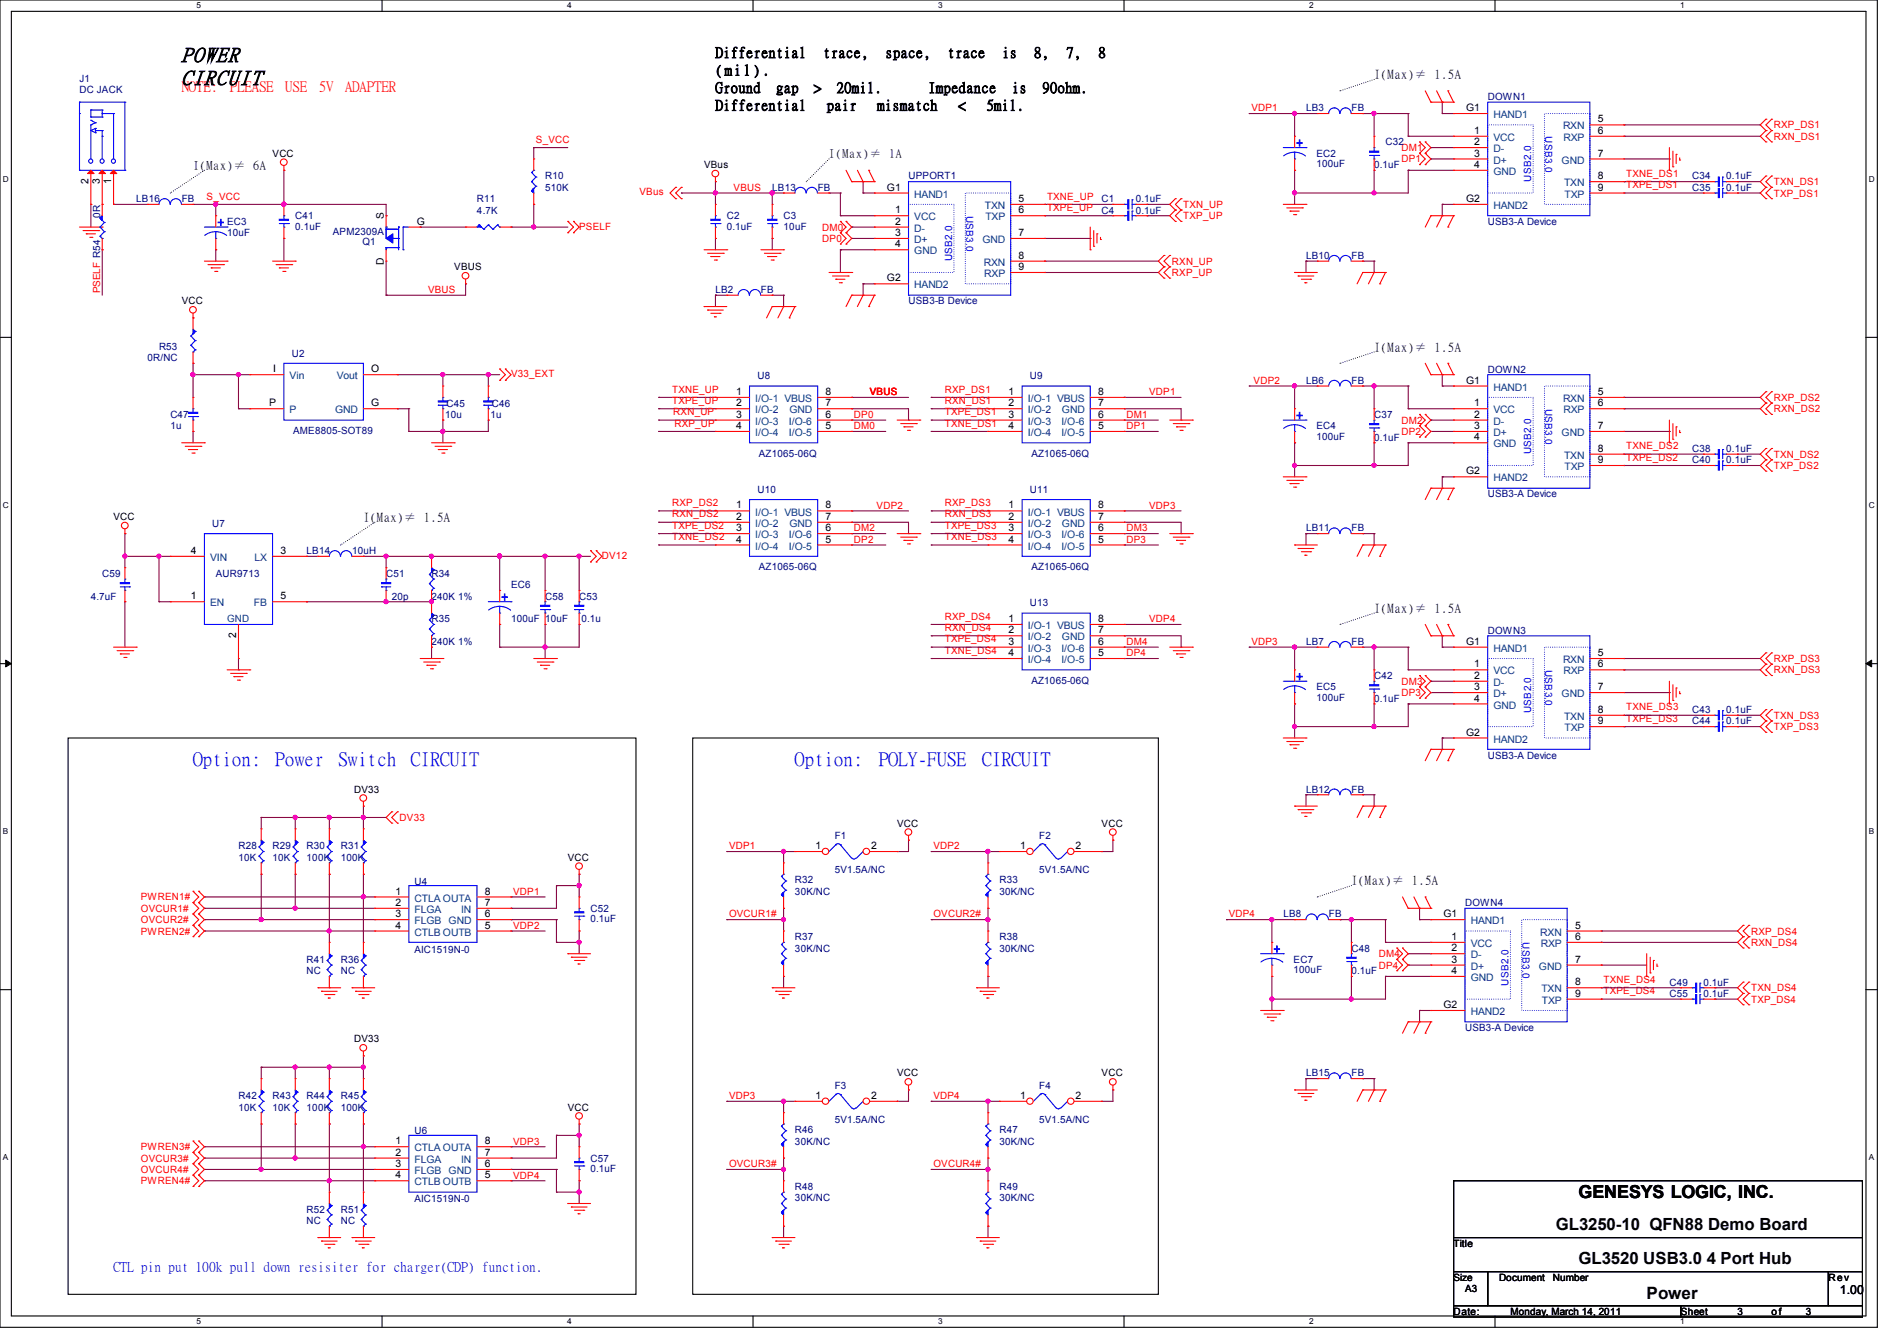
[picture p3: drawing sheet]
<svg xmlns="http://www.w3.org/2000/svg" width="297mm" height="210mm" viewBox="0 0 297 210" stroke-linecap="round" stroke-linejoin="round" font-family="sans-serif">
<defs><g id="words">
<g font-size="3.2">
<text x="28.5" y="9.5">POWER</text>
<text x="28.5" y="13.1">CIRCUIT</text>
</g>
<g font-size="3" fill="#00f">
<text x="30.2" y="119.8">Option:</text>
<text x="43.1" y="119.8">Power</text>
<text x="53" y="119.8">Switch</text>
<text x="64.3" y="119.8">CIRCUIT</text>
<text x="124.5" y="119.8">Option:</text>
<text x="137.6" y="119.8">POLY-FUSE</text>
<text x="153.8" y="119.8">CIRCUIT</text>
</g>
<text font-size="2.8" x="247.1" y="187.5">GENESYS LOGIC, INC.</text>
<text font-size="2.7" x="257.8" y="203.4">Power</text>
<g font-size="2.6">
<text x="243.6" y="192.7">GL3250-10 QFN88 Demo Board</text>
<text x="247.1" y="198">GL3520 USB3.0 4 Port Hub</text>
</g>
<g font-size="2.3">
<text x="112" y="8.9">Differential</text>
<text x="112" y="11.7">(mil).</text>
<text x="128.9" y="8.9">trace,</text>
<text x="138.6" y="8.9">space,</text>
<text x="148.3" y="8.9">trace</text>
<text x="156.9" y="8.9">is</text>
<text x="161.9" y="8.9">8,</text>
<text x="166.9" y="8.9">7,</text>
<text x="172" y="8.9">8</text>
<text x="112" y="14.4">Ground</text>
<text x="112" y="17.2">Differential</text>
<text x="121.5" y="14.4">gap</text>
<text x="127.4" y="14.4">&gt;</text>
<text x="129.4" y="17.2">pair</text>
<text x="131" y="14.4">20mil.</text>
<text x="137.3" y="17.2">mismatch</text>
<text x="145.3" y="14.4">Impedance</text>
<text x="150" y="17.2">&lt;</text>
<text x="154.4" y="17.2">5mil.</text>
<text x="158.4" y="14.4">is</text>
<text x="163.2" y="14.4">90ohm.</text>
</g>
<g font-size="2.3" fill="#f00">
<text x="28.4" y="14.3">NOTE:</text>
<text x="36" y="14.3">PLEASE</text>
<text x="44.7" y="14.3">USE</text>
<text x="49.9" y="14.3">5V</text>
<text x="54" y="14.3">ADAPTER</text>
</g>
<text font-size="2.1" fill="#00f" x="17.8" y="199.1">CTL pin put 100k pull down resisiter for charger(CDP) function.</text>
<g font-size="1.9">
<text x="215.1" y="12.2">I(Max)≠ 1.5A</text>
<text x="30.2" y="26.4">I(Max)≠ 6A</text>
<text x="129.8" y="24.6">I(Max)≠ 1A</text>
<text x="215.1" y="54.9">I(Max)≠ 1.5A</text>
<text x="56.9" y="81.6">I(Max)≠ 1.5A</text>
<text x="215.1" y="95.8">I(Max)≠ 1.5A</text>
<text x="211.6" y="138.5">I(Max)≠ 1.5A</text>
<text x="288" y="202.7">1.00</text>
</g>
<g font-size="1.8" fill="#00f">
<text x="203" y="22.8">+</text>
<text x="34.1" y="35.2">+</text>
<text x="203" y="65.4">+</text>
<text x="78.6" y="93.9">+</text>
<text x="203" y="106.3">+</text>
<text x="199.5" y="149">+</text>
</g>
<g font-size="1.6" fill="#000080">
<text x="12.4" y="12.8">J1</text>
<text x="12.4" y="14.6">DC JACK</text>
<text x="204.5" y="17.4">LB3</text>
<text x="211.6" y="17.4">FB</text>
<text x="232.9" y="15.7">DOWN1</text>
<text x="216.9" y="22.8">C32</text>
<text x="85.3" y="28.1">R10</text>
<text x="85.3" y="29.9">510K</text>
<text x="120.9" y="29.9">LB13</text>
<text x="128" y="29.9">FB</text>
<text x="142.2" y="28.1">UPPORT1</text>
<text x="206.1" y="24.6">EC2</text>
<text x="206.1" y="26.2">100uF</text>
<text x="215.2" y="26.3">0.1uF</text>
<text x="264.9" y="28.1">C34</text>
<text x="264.9" y="29.9">C35</text>
<text x="270.3" y="28.1">0.1uF</text>
<text x="270.3" y="29.9">0.1uF</text>
<text x="21.3" y="31.7">LB16</text>
<text x="28.4" y="31.7">FB</text>
<text x="35.6" y="35.2">EC3</text>
<text x="46.2" y="34.3">C41</text>
<text x="46.2" y="35.9">0.1uF</text>
<text x="74.7" y="31.7">R11</text>
<text x="74.7" y="33.4">4.7K</text>
<text x="113.8" y="34.3">C2</text>
<text x="113.8" y="35.9">0.1uF</text>
<text x="122.7" y="34.3">C3</text>
<text x="122.7" y="35.9">10uF</text>
<text x="172.5" y="31.7">C1</text>
<text x="172.5" y="33.4">C4</text>
<text x="177.8" y="31.7">0.1uF</text>
<text x="177.8" y="33.4">0.1uF</text>
<text x="232.9" y="35.2">USB3-A Device</text>
<text x="35.6" y="37">10uF</text>
<text x="52.1" y="36.8">APM2309A</text>
<text x="56.7" y="38.4">Q1</text>
<text x="204.5" y="40.6">LB10</text>
<text x="211.6" y="40.6">FB</text>
<text x="112" y="45.9">LB2</text>
<text x="119.1" y="45.9">FB</text>
<text x="142.2" y="47.7">USB3-B Device</text>
<text x="23.1" y="56.6">0R/NC</text>
<text x="24.9" y="54.8">R53</text>
<text x="45.7" y="55.8">U2</text>
<text x="118.6" y="59.4">U8</text>
<text x="161.3" y="59.4">U9</text>
<text x="232.9" y="58.3">DOWN2</text>
<text x="26.7" y="65.4">C47</text>
<text x="69.7" y="65.4">10u</text>
<text x="69.9" y="63.7">C45</text>
<text x="76.8" y="65.4">1u</text>
<text x="77" y="63.7">C46</text>
<text x="204.5" y="60.1">LB6</text>
<text x="211.6" y="60.1">FB</text>
<text x="215.2" y="65.4">C37</text>
<text x="26.7" y="67.2">1u</text>
<text x="45.9" y="67.9">AME8805-SOT89</text>
<text x="118.8" y="71.5">AZ1065-06Q</text>
<text x="161.5" y="71.5">AZ1065-06Q</text>
<text x="206.1" y="67.2">EC4</text>
<text x="206.1" y="68.8">100uF</text>
<text x="215.2" y="69">0.1uF</text>
<text x="264.9" y="70.8">C38</text>
<text x="270.3" y="70.8">0.1uF</text>
<text x="118.6" y="77.2">U10</text>
<text x="161.3" y="77.2">U11</text>
<text x="232.9" y="77.9">USB3-A Device</text>
<text x="264.9" y="72.6">C40</text>
<text x="270.3" y="72.6">0.1uF</text>
<text x="33.2" y="82.5">U7</text>
<text x="204.5" y="83.2">LB11</text>
<text x="211.6" y="83.2">FB</text>
<text x="48" y="86.8">LB14</text>
<text x="55.1" y="86.8">10uH</text>
<text x="118.8" y="89.3">AZ1065-06Q</text>
<text x="161.5" y="89.3">AZ1065-06Q</text>
<text x="14.2" y="93.9">4.7uF</text>
<text x="16" y="90.3">C59</text>
<text x="33.8" y="90.3">AUR9713</text>
<text x="60.5" y="90.3">C51</text>
<text x="61.3" y="93.9">20p</text>
<text x="67.6" y="90.3">R34</text>
<text x="67.6" y="93.9">240K 1%</text>
<text x="80" y="92.1">EC6</text>
<text x="85.3" y="93.9">C58</text>
<text x="90.7" y="93.9">C53</text>
<text x="161.3" y="95">U13</text>
<text x="67.6" y="97.5">R35</text>
<text x="67.6" y="101">240K 1%</text>
<text x="80" y="97.5">100uF 10uF</text>
<text x="91" y="97.5">0.1u</text>
<text x="204.5" y="101">LB7</text>
<text x="211.6" y="101">FB</text>
<text x="232.9" y="99.2">DOWN3</text>
<text x="161.5" y="107.1">AZ1065-06Q</text>
<text x="215.2" y="106.3">C42</text>
<text x="206.1" y="108.1">EC5</text>
<text x="206.1" y="109.7">100uF</text>
<text x="215.2" y="109.9">0.1uF</text>
<text x="264.9" y="111.7">C43</text>
<text x="264.9" y="113.5">C44</text>
<text x="270.3" y="111.7">0.1uF</text>
<text x="270.3" y="113.5">0.1uF</text>
<text x="232.9" y="118.8">USB3-A Device</text>
<text x="204.5" y="124.1">LB12</text>
<text x="211.6" y="124.1">FB</text>
<text x="130.7" y="131.4">F1</text>
<text x="162.7" y="131.4">F2</text>
<text x="37.3" y="133">R28</text>
<text x="37.3" y="134.8">10K</text>
<text x="42.7" y="133">R29</text>
<text x="42.7" y="134.8">10K</text>
<text x="48" y="133">R30</text>
<text x="48" y="134.8">100K</text>
<text x="53.3" y="133">R31</text>
<text x="53.3" y="134.8">100K</text>
<text x="130.7" y="136.7">5V1.5A/NC</text>
<text x="162.7" y="136.7">5V1.5A/NC</text>
<text x="64.9" y="138.5">U4</text>
<text x="92.5" y="142.8">C52</text>
<text x="124.5" y="138.3">R32</text>
<text x="124.5" y="140.1">30K/NC</text>
<text x="156.5" y="138.3">R33</text>
<text x="156.5" y="140.1">30K/NC</text>
<text x="200.9" y="143.7">LB8</text>
<text x="208" y="143.7">FB</text>
<text x="229.4" y="141.9">DOWN4</text>
<text x="64.9" y="149.2">AIC1519N-0</text>
<text x="92.5" y="144.4">0.1uF</text>
<text x="124.5" y="147.2">R37</text>
<text x="124.5" y="149">30K/NC</text>
<text x="156.5" y="147.2">R38</text>
<text x="156.5" y="149">30K/NC</text>
<text x="211.6" y="149">C48</text>
<text x="48" y="150.8">R41</text>
<text x="48" y="152.6">NC</text>
<text x="53.3" y="150.8">R36</text>
<text x="53.3" y="152.6">NC</text>
<text x="202.5" y="150.8">EC7</text>
<text x="202.5" y="152.4">100uF</text>
<text x="211.6" y="152.6">0.1uF</text>
<text x="261.4" y="154.3">C49</text>
<text x="266.7" y="154.3">0.1uF</text>
<text x="229.4" y="161.5">USB3-A Device</text>
<text x="261.4" y="156.1">C55</text>
<text x="266.7" y="156.1">0.1uF</text>
<text x="37.3" y="172.1">R42</text>
<text x="37.3" y="173.9">10K</text>
<text x="42.7" y="172.1">R43</text>
<text x="42.7" y="173.9">10K</text>
<text x="48" y="172.1">R44</text>
<text x="48" y="173.9">100K</text>
<text x="53.3" y="172.1">R45</text>
<text x="53.3" y="173.9">100K</text>
<text x="130.7" y="170.5">F3</text>
<text x="162.7" y="170.5">F4</text>
<text x="204.5" y="168.6">LB15</text>
<text x="211.6" y="168.6">FB</text>
<text x="64.9" y="177.6">U6</text>
<text x="124.5" y="177.5">R46</text>
<text x="124.5" y="179.2">30K/NC</text>
<text x="130.7" y="175.9">5V1.5A/NC</text>
<text x="156.5" y="177.5">R47</text>
<text x="156.5" y="179.2">30K/NC</text>
<text x="162.7" y="175.9">5V1.5A/NC</text>
<text x="92.5" y="181.9">C57</text>
<text x="92.5" y="183.5">0.1uF</text>
<text x="48" y="189.9">R52</text>
<text x="48" y="191.7">NC</text>
<text x="53.3" y="189.9">R51</text>
<text x="53.3" y="191.7">NC</text>
<text x="64.9" y="188.3">AIC1519N-0</text>
<text x="124.5" y="186.4">R48</text>
<text x="124.5" y="188.1">30K/NC</text>
<text x="156.5" y="186.4">R49</text>
<text x="156.5" y="188.1">30K/NC</text>
</g>
<g font-size="1.6" fill="#f00">
<text x="195.9" y="17.4">VDP1</text>
<text x="83.9" y="22.4">S_VCC</text>
<text x="219.4" y="23.7">DM1</text>
<text x="277.7" y="20.1">RXP_DS1</text>
<text x="277.7" y="21.9">RXN_DS1</text>
<text x="114.9" y="29.9">VBUS</text>
<text x="219.4" y="25.4">DP1</text>
<text x="254.6" y="27.7">TXNE_DS1</text>
<text x="254.6" y="29.5">TXPE_DS1</text>
<text x="277.7" y="29">TXN_DS1</text>
<text x="32.3" y="31.2">S_VCC</text>
<text x="90.7" y="35.9">PSELF</text>
<text x="100.1" y="30.6">VBus</text>
<text x="163.9" y="31.2">TXNE_UP</text>
<text x="163.9" y="33">TXPE_UP</text>
<text x="185.3" y="32.6">TXN_UP</text>
<text x="185.3" y="34.3">TXP_UP</text>
<text x="277.7" y="30.8">TXP_DS1</text>
<text x="128.7" y="36.1">DM0</text>
<text x="128.7" y="37.9">DP0</text>
<text x="183.5" y="41.4">RXN_UP</text>
<text x="67" y="45.9">VBUS</text>
<text x="183.5" y="43.2">RXP_UP</text>
<text x="80" y="59.1">V33_EXT</text>
<text x="105.2" y="61.5">TXNE_UP</text>
<text x="105.2" y="63.2">TXPE_UP</text>
<text x="105.4" y="65">RXN_UP</text>
<text x="133.7" y="65.4">DP0</text>
<text x="136.2" y="61.9">VBUS</text>
<text x="147.9" y="61.5">RXP_DS1</text>
<text x="147.9" y="63.2">RXN_DS1</text>
<text x="147.9" y="65">TXPE_DS1</text>
<text x="176.4" y="65.4">DM1</text>
<text x="179.9" y="61.9">VDP1</text>
<text x="196.3" y="60.1">VDP2</text>
<text x="277.7" y="62.8">RXP_DS2</text>
<text x="277.7" y="64.6">RXN_DS2</text>
<text x="105.6" y="66.8">RXP_UP</text>
<text x="133.7" y="67.2">DM0</text>
<text x="147.9" y="66.8">TXNE_DS1</text>
<text x="176.4" y="67.2">DP1</text>
<text x="219.4" y="66.3">DM2</text>
<text x="219.4" y="68.1">DP2</text>
<text x="254.6" y="70.4">TXNE_DS2</text>
<text x="277.7" y="71.7">TXN_DS2</text>
<text x="254.6" y="72.1">TXPE_DS2</text>
<text x="277.7" y="73.4">TXP_DS2</text>
<text x="105.2" y="79.2">RXP_DS2</text>
<text x="105.2" y="81">RXN_DS2</text>
<text x="105.2" y="82.8">TXPE_DS2</text>
<text x="133.7" y="83.2">DM2</text>
<text x="137.3" y="79.7">VDP2</text>
<text x="147.9" y="79.2">RXP_DS3</text>
<text x="147.9" y="81">RXN_DS3</text>
<text x="147.9" y="82.8">TXPE_DS3</text>
<text x="176.4" y="83.2">DM3</text>
<text x="179.9" y="79.7">VDP3</text>
<text x="94.2" y="87.5">DV12</text>
<text x="105.2" y="84.6">TXNE_DS2</text>
<text x="133.7" y="85">DP2</text>
<text x="147.9" y="84.6">TXNE_DS3</text>
<text x="176.4" y="85">DP3</text>
<text x="147.9" y="97">RXP_DS4</text>
<text x="147.9" y="98.8">RXN_DS4</text>
<text x="147.9" y="100.6">TXPE_DS4</text>
<text x="176.4" y="101">DM4</text>
<text x="179.9" y="97.5">VDP4</text>
<text x="195.9" y="101">VDP3</text>
<text x="147.9" y="102.4">TXNE_DS4</text>
<text x="176.4" y="102.8">DP4</text>
<text x="219.4" y="107.2">DM3</text>
<text x="277.7" y="103.7">RXP_DS3</text>
<text x="277.7" y="105.5">RXN_DS3</text>
<text x="219.4" y="109">DP3</text>
<text x="254.6" y="113">TXPE_DS3</text>
<text x="254.6" y="111.3">TXNE_DS3</text>
<text x="277.7" y="112.6">TXN_DS3</text>
<text x="277.7" y="114.3">TXP_DS3</text>
<text x="62.6" y="128.6">DV33</text>
<text x="114.1" y="133">VDP1</text>
<text x="146.1" y="133">VDP2</text>
<text x="22.1" y="141">PWREN1#</text>
<text x="22.1" y="142.8">OVCUR1#</text>
<text x="80.4" y="140.1">VDP1</text>
<text x="114.1" y="143.7">OVCUR1#</text>
<text x="146.1" y="143.7">OVCUR2#</text>
<text x="192.4" y="143.7">VDP4</text>
<text x="22.1" y="144.6">OVCUR2#</text>
<text x="22.1" y="146.3">PWREN2#</text>
<text x="80.4" y="145.5">VDP2</text>
<text x="215.9" y="149.9">DM4</text>
<text x="274.2" y="146.3">RXP_DS4</text>
<text x="274.2" y="148.1">RXN_DS4</text>
<text x="215.9" y="151.7">DP4</text>
<text x="251.1" y="155.7">TXPE_DS4</text>
<text x="251.1" y="153.9">TXNE_DS4</text>
<text x="274.2" y="155.2">TXN_DS4</text>
<text x="274.2" y="157">TXP_DS4</text>
<text x="114.1" y="172.1">VDP3</text>
<text x="146.1" y="172.1">VDP4</text>
<text x="80.4" y="179.2">VDP3</text>
<text x="22.1" y="181.9">OVCUR3#</text>
<text x="22.1" y="180.1">PWREN3#</text>
<text x="22.1" y="183.7">OVCUR4#</text>
<text x="22.1" y="185.5">PWREN4#</text>
<text x="80.4" y="184.6">VDP4</text>
<text x="114.1" y="182.8">OVCUR3#</text>
<text x="146.1" y="182.8">OVCUR4#</text>
</g>
<g font-size="1.6">
<text x="229.6" y="17.4">G1</text>
<text x="230.8" y="21">1</text>
<text x="230.8" y="22.7">2</text>
<text x="250.2" y="19.2">5</text>
<text x="250.2" y="21">6</text>
<text x="13.8" y="28.8" transform="rotate(-90 13.8 28.8)">2</text>
<text x="15.6" y="28.8" transform="rotate(-90 15.6 28.8)">3</text>
<text x="17.4" y="28.8" transform="rotate(-90 17.4 28.8)">1</text>
<text x="42.7" y="24.6">VCC</text>
<text x="110.2" y="26.3">VBus</text>
<text x="138.9" y="29.8">G1</text>
<text x="230.8" y="24.5">3</text>
<text x="230.8" y="26.3">4</text>
<text x="250.2" y="24.5">7</text>
<text x="250.2" y="28.1">8</text>
<text x="250.2" y="29.8">9</text>
<text x="60.1" y="34.3" transform="rotate(-90 60.1 34.3)">S</text>
<text x="65.2" y="35.2">G</text>
<text x="140.1" y="33.4">1</text>
<text x="140.1" y="35.2">2</text>
<text x="159.5" y="31.6">5</text>
<text x="159.5" y="33.4">6</text>
<text x="229.6" y="31.6">G2</text>
<text x="60.1" y="41.5" transform="rotate(-90 60.1 41.5)">D</text>
<text x="140.1" y="37">3</text>
<text x="140.1" y="38.7">4</text>
<text x="159.5" y="37">7</text>
<text x="159.5" y="40.5">8</text>
<text x="28.4" y="47.7">VCC</text>
<text x="71.1" y="42.3">VBUS</text>
<text x="138.9" y="44.1">G2</text>
<text x="159.5" y="42.3">9</text>
<text x="42.8" y="58.3">I</text>
<text x="58.1" y="58.3">O</text>
<text x="42.2" y="63.6">P</text>
<text x="58.1" y="63.6">G</text>
<text x="115.2" y="61.8">1</text>
<text x="115.2" y="63.6">2</text>
<text x="115.2" y="65.4">3</text>
<text x="129.3" y="65.4">6</text>
<text x="129.3" y="63.6">7</text>
<text x="129.3" y="61.8">8</text>
<text x="157.9" y="61.8">1</text>
<text x="157.9" y="63.6">2</text>
<text x="157.9" y="65.4">3</text>
<text x="171.9" y="65.4">6</text>
<text x="171.9" y="63.6">7</text>
<text x="171.9" y="61.8">8</text>
<text x="229.6" y="60.1">G1</text>
<text x="230.8" y="63.6">1</text>
<text x="230.8" y="65.4">2</text>
<text x="250.2" y="61.8">5</text>
<text x="250.2" y="63.6">6</text>
<text x="115.2" y="67.2">4</text>
<text x="129.3" y="67.2">5</text>
<text x="157.9" y="67.2">4</text>
<text x="171.9" y="67.2">5</text>
<text x="230.8" y="67.2">3</text>
<text x="230.8" y="69">4</text>
<text x="250.2" y="67.2">7</text>
<text x="250.2" y="70.7">8</text>
<text x="229.6" y="74.3">G2</text>
<text x="250.2" y="72.5">9</text>
<text x="17.8" y="81.4">VCC</text>
<text x="115.2" y="79.6">1</text>
<text x="115.2" y="81.4">2</text>
<text x="115.2" y="83.2">3</text>
<text x="129.3" y="83.2">6</text>
<text x="129.3" y="81.4">7</text>
<text x="129.3" y="79.6">8</text>
<text x="157.9" y="79.6">1</text>
<text x="157.9" y="81.4">2</text>
<text x="157.9" y="83.2">3</text>
<text x="171.9" y="83.2">6</text>
<text x="171.9" y="81.4">7</text>
<text x="171.9" y="79.6">8</text>
<text x="29.9" y="86.7">4</text>
<text x="43.9" y="86.7">3</text>
<text x="115.2" y="85">4</text>
<text x="129.3" y="85">5</text>
<text x="157.9" y="85">4</text>
<text x="171.9" y="85">5</text>
<text x="29.9" y="93.9">1</text>
<text x="43.9" y="93.9">5</text>
<text x="37" y="99.9" transform="rotate(-90 37 99.9)">2</text>
<text x="157.9" y="97.4">1</text>
<text x="157.9" y="99.2">2</text>
<text x="157.9" y="101">3</text>
<text x="171.9" y="101">6</text>
<text x="171.9" y="99.2">7</text>
<text x="171.9" y="97.4">8</text>
<text x="229.6" y="101">G1</text>
<text x="157.9" y="102.7">4</text>
<text x="171.9" y="102.7">5</text>
<text x="230.8" y="104.5">1</text>
<text x="230.8" y="106.3">2</text>
<text x="250.2" y="102.7">5</text>
<text x="250.2" y="104.5">6</text>
<text x="230.8" y="108.1">3</text>
<text x="230.8" y="109.9">4</text>
<text x="250.2" y="108.1">7</text>
<text x="250.2" y="111.6">8</text>
<text x="250.2" y="113.4">9</text>
<text x="229.6" y="115.2">G2</text>
<text x="55.5" y="124.1">DV33</text>
<text x="140.5" y="129.5">VCC</text>
<text x="172.5" y="129.5">VCC</text>
<text x="88.9" y="134.8">VCC</text>
<text x="127.7" y="133">1</text>
<text x="136.4" y="133">2</text>
<text x="159.7" y="133">1</text>
<text x="168.4" y="133">2</text>
<text x="61.9" y="143.6">3</text>
<text x="61.9" y="141.9">2</text>
<text x="61.9" y="140.1">1</text>
<text x="75.9" y="140.1">8</text>
<text x="75.9" y="143.6">6</text>
<text x="75.9" y="141.9">7</text>
<text x="226" y="143.6">G1</text>
<text x="61.9" y="145.4">4</text>
<text x="75.9" y="145.4">5</text>
<text x="227.3" y="147.2">1</text>
<text x="227.3" y="149">2</text>
<text x="246.6" y="145.4">5</text>
<text x="246.6" y="147.2">6</text>
<text x="227.3" y="150.7">3</text>
<text x="227.3" y="152.5">4</text>
<text x="246.6" y="150.7">7</text>
<text x="246.6" y="154.3">8</text>
<text x="226" y="157.9">G2</text>
<text x="246.6" y="156.1">9</text>
<text x="55.5" y="163.2">DV33</text>
<text x="88.9" y="173.9">VCC</text>
<text x="127.7" y="172.1">1</text>
<text x="136.4" y="172.1">2</text>
<text x="140.5" y="168.6">VCC</text>
<text x="159.7" y="172.1">1</text>
<text x="168.4" y="172.1">2</text>
<text x="172.5" y="168.6">VCC</text>
<text x="61.9" y="179.2">1</text>
<text x="75.9" y="179.2">8</text>
<text x="61.9" y="182.8">3</text>
<text x="61.9" y="181">2</text>
<text x="61.9" y="184.5">4</text>
<text x="75.9" y="184.5">5</text>
<text x="75.9" y="182.8">6</text>
<text x="75.9" y="181">7</text>
<text x="227.6" y="195.2">Title</text>
<text x="227.6" y="200.6">Size</text>
<text x="229.4" y="202.4">A3</text>
<text x="234.7" y="200.6">Document</text>
<text x="243.1" y="200.6">Number</text>
<text x="286.3" y="200.6">Rev</text>
<text x="227.6" y="205.9">Date:</text>
<text x="236.5" y="205.9">Monday, March 14, 2011</text>
<text x="263.1" y="205.9">Sheet</text>
<text x="272.1" y="205.9">3</text>
<text x="277.4" y="205.9">o f</text>
<text x="282.7" y="205.9">3</text>
</g>
<g font-size="1.6" fill="#004080">
<text x="233.8" y="18.5">HAND1</text>
<text x="233.8" y="22.1">VCC</text>
<text x="233.8" y="23.8">D-</text>
<text x="244.7" y="20.3">RXN</text>
<text x="244.8" y="22.1">RXP</text>
<text x="233.8" y="25.6">D+</text>
<text x="233.8" y="27.4">GND</text>
<text x="244.5" y="25.6">GND</text>
<text x="244.9" y="29.2">TXN</text>
<text x="143.1" y="30.9">HAND1</text>
<text x="143.1" y="34.5">VCC</text>
<text x="154.2" y="32.7">TXN</text>
<text x="154.3" y="34.5">TXP</text>
<text x="233.8" y="32.7">HAND2</text>
<text x="245" y="30.9">TXP</text>
<text x="143.1" y="38.1">D+</text>
<text x="143.1" y="39.8">GND</text>
<text x="143.1" y="36.3">D-</text>
<text x="153.8" y="38.1">GND</text>
<text x="154" y="41.6">RXN</text>
<text x="143.1" y="45.2">HAND2</text>
<text x="154.1" y="43.4">RXP</text>
<text x="45.3" y="59.4">Vin</text>
<text x="52.7" y="59.4">Vout</text>
<text x="45.3" y="64.7">P</text>
<text x="52.5" y="64.7">GND</text>
<text x="118.2" y="63">I/O-1 VBUS</text>
<text x="118.2" y="64.7">I/O-2</text>
<text x="123.6" y="64.7">GND</text>
<text x="160.9" y="63">I/O-1 VBUS</text>
<text x="160.9" y="64.7">I/O-2</text>
<text x="166.3" y="64.7">GND</text>
<text x="233.8" y="61.2">HAND1</text>
<text x="233.8" y="64.7">VCC</text>
<text x="244.7" y="63">RXN</text>
<text x="244.8" y="64.7">RXP</text>
<text x="118.2" y="66.5">I/O-3</text>
<text x="118.2" y="68.3">I/O-4</text>
<text x="123.5" y="68.3">I/O-5</text>
<text x="123.5" y="66.5">I/O-6</text>
<text x="160.9" y="66.5">I/O-3</text>
<text x="160.9" y="68.3">I/O-4</text>
<text x="166.2" y="68.3">I/O-5</text>
<text x="166.2" y="66.5">I/O-6</text>
<text x="233.8" y="68.3">D+</text>
<text x="233.8" y="70.1">GND</text>
<text x="233.8" y="66.5">D-</text>
<text x="244.5" y="68.3">GND</text>
<text x="244.9" y="71.8">TXN</text>
<text x="233.8" y="75.4">HAND2</text>
<text x="245" y="73.6">TXP</text>
<text x="118.2" y="80.7">I/O-1 VBUS</text>
<text x="118.2" y="82.5">I/O-2</text>
<text x="123.6" y="82.5">GND</text>
<text x="160.9" y="80.7">I/O-1 VBUS</text>
<text x="160.9" y="82.5">I/O-2</text>
<text x="166.3" y="82.5">GND</text>
<text x="32.9" y="87.8">VIN</text>
<text x="39.8" y="87.8">LX</text>
<text x="118.2" y="84.3">I/O-3</text>
<text x="118.2" y="86.1">I/O-4</text>
<text x="123.5" y="86.1">I/O-5</text>
<text x="123.5" y="84.3">I/O-6</text>
<text x="160.9" y="84.3">I/O-3</text>
<text x="160.9" y="86.1">I/O-4</text>
<text x="166.2" y="86.1">I/O-5</text>
<text x="166.2" y="84.3">I/O-6</text>
<text x="32.9" y="95">EN</text>
<text x="39.8" y="95">FB</text>
<text x="35.6" y="97.5">GND</text>
<text x="160.9" y="98.5">I/O-1 VBUS</text>
<text x="160.9" y="100.3">I/O-2</text>
<text x="166.3" y="100.3">GND</text>
<text x="160.9" y="102.1">I/O-3</text>
<text x="160.9" y="103.8">I/O-4</text>
<text x="166.2" y="103.8">I/O-5</text>
<text x="166.2" y="102.1">I/O-6</text>
<text x="233.8" y="102.1">HAND1</text>
<text x="233.8" y="105.6">VCC</text>
<text x="233.8" y="107.4">D-</text>
<text x="244.7" y="103.8">RXN</text>
<text x="244.8" y="105.6">RXP</text>
<text x="233.8" y="109.2">D+</text>
<text x="233.8" y="111">GND</text>
<text x="244.5" y="109.2">GND</text>
<text x="244.9" y="112.7">TXN</text>
<text x="233.8" y="116.3">HAND2</text>
<text x="245" y="114.5">TXP</text>
<text x="64.9" y="143">FLGA</text>
<text x="64.9" y="141.2">CTLA OUTA</text>
<text x="72.2" y="143">IN</text>
<text x="64.9" y="144.7">FLGB GND</text>
<text x="64.9" y="146.5">CTLB OUTB</text>
<text x="230.3" y="144.7">HAND1</text>
<text x="230.3" y="148.3">VCC</text>
<text x="241.2" y="146.5">RXN</text>
<text x="241.2" y="148.3">RXP</text>
<text x="230.3" y="151.8">D+</text>
<text x="230.3" y="153.6">GND</text>
<text x="230.3" y="150.1">D-</text>
<text x="240.9" y="151.8">GND</text>
<text x="241.3" y="155.4">TXN</text>
<text x="230.3" y="159">HAND2</text>
<text x="241.4" y="157.2">TXP</text>
<text x="64.9" y="183.9">FLGB GND</text>
<text x="64.9" y="182.1">FLGA</text>
<text x="64.9" y="180.3">CTLA OUTA</text>
<text x="64.9" y="185.6">CTLB OUTB</text>
<text x="72.2" y="182.1">IN</text>
</g>
<g font-size="1.6" fill="#00f">
<text x="241.9" y="21.3" transform="rotate(90 241.9 21.3)">USB3.0</text>
<text x="239.7" y="28.4" transform="rotate(-90 239.7 28.4)">USB2.0</text>
<text x="151.3" y="33.8" transform="rotate(90 151.3 33.8)">USB3.0</text>
<text x="149.1" y="40.9" transform="rotate(-90 149.1 40.9)">USB2.0</text>
<text x="241.9" y="64" transform="rotate(90 241.9 64)">USB3.0</text>
<text x="239.7" y="71.1" transform="rotate(-90 239.7 71.1)">USB2.0</text>
<text x="241.9" y="104.9" transform="rotate(90 241.9 104.9)">USB3.0</text>
<text x="239.7" y="111.7" transform="rotate(-90 239.7 111.7)">USB2.0</text>
<text x="238.4" y="147.6" transform="rotate(90 238.4 147.6)">USB3.0</text>
<text x="236.2" y="154.3" transform="rotate(-90 236.2 154.3)">USB2.0</text>
</g>
<text font-size="1.5" fill="#000080" x="15.7" y="34.1" transform="rotate(-90 15.7 34.1)">0R</text>
<text font-size="1.5" fill="#f00" x="15.7" y="45.9" transform="rotate(-90 15.7 45.9)">PSELF R54</text>
<g font-size="1.3">
<text x="30.8" y="1.3">5</text>
<text x="88.8" y="1.3">4</text>
<text x="146.9" y="1.3">3</text>
<text x="205" y="1.3">2</text>
<text x="263.1" y="1.3">1</text>
<text x=".5" y="28.4">D</text>
<text x="292.6" y="28.4">D</text>
<text x=".5" y="79.5">C</text>
<text x="292.6" y="79.5">C</text>
<text x=".5" y="130.6">B</text>
<text x="292.6" y="130.6">B</text>
<text x=".5" y="181.7">A</text>
<text x="292.6" y="181.7">A</text>
<text x="30.8" y="207.4">5</text>
<text x="88.8" y="207.4">4</text>
<text x="146.9" y="207.4">3</text>
<text x="205" y="207.4">2</text>
<text x="263.1" y="207.4">1</text>
</g>
</g></defs>
<path d="M0 0h293.9v207.9h-293.9zM1.8 1.8h290.3v204.3h-290.3z" fill="none" stroke="#000" stroke-width=".17"/>
<g fill="#fff">
<path d="M30.8 .2h.7v1.4h-.7z"/>
<path d="M30.8 206.2h.7v1.4h-.7z"/>
</g>
<path d="M59.8 0v1.8M59.8 206.1v1.8" fill="none" stroke="#000" stroke-width=".17"/>
<g fill="#fff">
<path d="M88.8 .2h.7v1.4h-.7z"/>
<path d="M88.8 206.2h.7v1.4h-.7z"/>
</g>
<path d="M117.9 0v1.8M117.9 206.1v1.8" fill="none" stroke="#000" stroke-width=".17"/>
<g fill="#fff">
<path d="M146.9 .2h.7v1.4h-.7z"/>
<path d="M146.9 206.2h.7v1.4h-.7z"/>
</g>
<path d="M176 0v1.8M176 206.1v1.8" fill="none" stroke="#000" stroke-width=".17"/>
<g fill="#fff">
<path d="M205 .2h.7v1.4h-.7z"/>
<path d="M205 206.2h.7v1.4h-.7z"/>
</g>
<path d="M234.1 0v1.8M234.1 206.1v1.8" fill="none" stroke="#000" stroke-width=".17"/>
<g fill="#fff">
<path d="M263.1 .2h.6v1.4h-.6z"/>
<path d="M263.1 206.2h.6v1.4h-.6z"/>
<path d="M.5 27.3h.9v1.4h-.9z"/>
<path d="M292.6 27.3h.9v1.4h-.9z"/>
<path d="M.5 78.4h.9v1.4h-.9z"/>
<path d="M292.6 78.4h.9v1.4h-.9z"/>
</g>
<path d="M0 52.8h1.8M292.1 52.8h1.8" fill="none" stroke="#000" stroke-width=".17"/>
<g fill="#fff">
<path d="M.5 129.5h.8v1.4h-.8z"/>
<path d="M292.6 129.5h.8v1.4h-.8z"/>
</g>
<path d="M0 103.9h1.8M292.1 103.9h1.8" fill="none" stroke="#000" stroke-width=".17"/>
<path d="M.9 103.4l.9 .5-.9 .5zM292.1 103.9l.9-.5v1z" fill="#000" stroke="#000" stroke-width=".16"/>
<g fill="#fff">
<path d="M.5 180.5h.8v1.4h-.8z"/>
<path d="M292.6 180.5h.8v1.4h-.8z"/>
</g>
<path d="M10.7 115.6h88.9v87.1h-88.9zM108.5 115.6h72.9v87.1h-72.9zM0 155h1.8M292.1 155h1.8M227.6 184.9h64v8.9h-64zM227.6 193.8h64v5.3h-64zM227.6 199.1h5.3v5.4h-5.3zM232.9 199.1h53.4v5.4h-53.4zM286.3 199.1h5.3v5.4h-5.3zM227.6 204.5h35.5v1.7h-35.5zM263.1 204.5h28.5v1.7h-28.5z" fill="none" stroke="#000" stroke-width=".17"/>
<g fill="none" stroke="#000" stroke-width=".17" stroke-dasharray="0 .3">
<path d="M209.8 14.2h.1M215.1 12.4l-5.3 1.8M26.7 30.2h.1M32 26.7l-5.3 3.5M126.2 28.4h.1M129.8 24.9l-3.6 3.5M209.8 56.9h.1M215.1 55.1l-5.3 1.8M53.3 85.3h.1M58.7 81.8l-5.4 3.5M209.8 97.8h.1M215.1 96l-5.3 1.8"/>
<path d="M211.6 138.7l-5.4 1.8M206.2 140.5h.1"/>
</g>
<g fill="none" stroke="#800040" stroke-width=".17">
<path d="M195.6 17.8h.1M195.6 17.8h10.6M202.7 17.8h.1M202.7 17.8v3.5M213.4 17.8h.1M213.4 17.8h7.1M215.1 17.8h.1M215.1 17.8v3.5M220.5 17.8h.1M220.5 17.8v3.5M225.8 16h.1M225.8 17.8h.1"/>
<path d="M225.8 17.8h1.8M225.8 16v1.8M254.3 19.6h.1M254.3 19.6h21.3M14.2 32h.1M14.2 32v3.6M16 39.1h.1M16 39.1v7.1M17.8 32h.1M17.8 32h5.3M30.2 32h30.3v1.8M33.8 39.1h.1"/>
<path d="M33.8 32h.1M33.8 32v1.8M33.8 39.1v1.8M44.4 37.3h.1M44.4 26.7h.1M44.4 32h.1M44.4 26.7v5.3M44.4 37.3v3.6M60.5 33.8h.1M65.8 35.6h.1M65.8 35.6h7.1M80 35.6h.1"/>
<path d="M80 35.6h8.9M83.6 23.1h.1M83.6 35.6h.1M83.6 32h.1M83.6 23.1h5.3M83.6 23.1v1.8M83.6 32v3.6M106.7 30.2h.1M106.7 30.2h16M112 37.3h.1M112 30.2h.1M112 28.4h.1"/>
<path d="M112 28.4v3.6M112 37.3v1.8M120.9 37.3h.1M120.9 30.2h.1M120.9 30.2v1.8M120.9 37.3v1.8M129.8 30.2h.1M129.8 30.2h1.8M131.6 33.8h.1M131.6 30.2h.1M131.6 39.1h.1M131.6 33.8h5.3"/>
<path d="M131.6 30.2v3.6M131.6 39.1v3.6M131.6 39.1h5.3M133.3 37.3h.1M133.3 35.6h.1M133.3 37.3h3.6M133.3 35.6h3.6M135.1 30.2h.1M135.1 28.4h.1M135.1 30.2h1.8M135.1 28.4v1.8M163.6 32h.1"/>
<path d="M163.6 33.8h.1M163.6 32h10.6M163.6 33.8h10.6M163.6 37.3h7.1M170.7 37.3h.1M179.6 32h.1M179.6 33.8h.1M179.6 32h3.5M179.6 33.8h3.5M202.7 30.2h.1M202.7 26.7h.1M202.7 26.7v5.3"/>
<path d="M215.1 30.2h.1M215.1 26.7h.1M215.1 26.7v3.5M220.5 26.7h.1M220.5 21.3h.1M220.5 21.3h7.1M220.5 26.7v3.5h-17.8M220.5 26.7h7.1M224 23.1h.1M224 24.9h.1M224 23.1h3.6M224 24.9h3.6"/>
<path d="M225.8 32h.1M225.8 32h1.8M225.8 32v1.8M254.3 28.4h.1M254.3 21.3h.1M254.3 30.2h.1M254.3 28.4h12.4M254.3 21.3h21.3M254.3 30.2h12.4M254.3 24.9h7.1M261.4 24.9h.1M272 28.4h.1"/>
<path d="M272 30.2h.1M272 28.4h3.6M272 30.2h3.6M30.2 58.7h.1M30.2 56.9h.1M30.2 58.7h8.9M30.2 56.9v5.3M37.3 58.7h.1M37.3 58.7v5.3M60.5 46.2h.1M60.5 40.9v5.3M62.2 58.7h.1"/>
<path d="M62.2 58.7h16M69.3 58.7h.1M69.3 58.7v1.8M72.9 44.4h.1M72.9 44.4v1.8h-12.4M76.5 58.7h.1M76.5 58.7v1.8M112 46.2h.1M112 46.2h1.8M112 46.2v1.8M120.9 46.2h.1M120.9 46.2h1.8"/>
<path d="M122.7 46.2h.1M122.7 46.2v1.8M135.1 44.4h.1M135.1 44.4h1.8M135.1 44.4v1.8M163.6 40.9h.1M163.6 42.7h.1M163.6 40.9h17.8M163.6 42.7h17.8M204.5 40.9h.1M204.5 40.9v1.8M204.5 40.9h1.7"/>
<path d="M213.4 40.9h.1M213.4 40.9h1.7M215.1 40.9h.1M215.1 40.9v1.8M225.8 58.7h.1M225.8 58.7v1.8M30.2 67.6h.1M30.2 67.6v1.7M37.3 64h.1M37.3 64h1.8M62.2 64h.1M62.2 64h1.8"/>
<path d="M64 64h.1M64 67.6h.1M64 64v3.6M69.3 67.6h.1M69.3 65.8h.1M69.3 65.8v3.5M76.5 65.8h.1M76.5 65.8v1.8h-12.5M103.1 62.2h.1M103.1 64h.1M103.1 65.8h.1M103.1 67.6h.1"/>
<path d="M103.1 62.2h8.9M103.1 64h8.9M103.1 65.8h8.9M103.1 67.6h8.9M133.3 62.2h.1M133.3 67.6h.1M133.3 65.8h.1M133.3 64h.1M133.3 62.2h8.9M133.3 64h8.9v1.8M133.3 65.8h5.4M133.3 67.6h5.4"/>
<path d="M142.2 65.8h.1M145.8 62.2h.1M145.8 64h.1M145.8 65.8h.1M145.8 67.6h.1M145.8 62.2h8.9M145.8 64h8.9M145.8 65.8h8.9M145.8 67.6h8.9M176 62.2h.1M176 64h.1M176 67.6h.1"/>
<path d="M176 65.8h.1M176 62.2h8.9M176 64h8.9v1.8M176 65.8h5.4M176 67.6h5.4M184.9 65.8h.1M195.6 60.5h.1M195.6 60.5h10.6M202.7 72.9h.1M202.7 60.5h.1M202.7 69.3h.1M202.7 60.5v3.5"/>
<path d="M202.7 69.3v5.4M213.4 60.5h.1M213.4 60.5h7.1M215.1 72.9h.1M215.1 60.5h.1M215.1 69.3h.1M215.1 60.5v3.5M215.1 69.3v3.6M220.5 69.3h.1M220.5 60.5h.1M220.5 64h.1M220.5 60.5v3.5"/>
<path d="M220.5 69.3v3.6h-17.8M220.5 64h7.1M220.5 69.3h7.1M224 65.8h.1M224 67.6h.1M224 65.8h3.6M224 67.6h3.6M225.8 74.7h.1M225.8 60.5h.1M225.8 74.7v1.8M225.8 74.7h1.8M225.8 60.5h1.8"/>
<path d="M254.3 62.2h.1M254.3 71.1h.1M254.3 72.9h.1M254.3 64h.1M254.3 62.2h21.3M254.3 71.1h12.4M254.3 72.9h12.4M254.3 64h21.3M254.3 67.6h7.1M261.4 67.6h.1M272 72.9h.1M272 71.1h.1"/>
<path d="M272 71.1h3.6M272 72.9h3.6M19.6 87.1h.1M19.6 94.2h.1M19.6 83.6h.1M19.6 83.6v5.3M19.6 94.2v7.1M19.6 87.1h7.1M24.9 87.1h.1M24.9 94.2h.1M24.9 94.2h1.8M24.9 87.1v7.1"/>
<path d="M48 94.2h.1M48 87.1h.1M48 87.1h1.8M48 94.2h19.6M56.9 87.1h.1M56.9 87.1h35.6M60.5 87.1h.1M60.5 94.2h.1M60.5 87.1v1.8M67.6 87.1h.1M78.2 87.1h.1M78.2 97.8h.1"/>
<path d="M78.2 87.1v5.4M78.2 97.8v3.5M85.3 87.1h.1M85.3 97.8h.1M85.3 87.1v5.4M85.3 97.8v5.3M90.7 87.1h.1M90.7 97.8h.1M90.7 97.8v3.5h-12.5M90.7 87.1v5.4M103.1 80h.1M103.1 81.8h.1"/>
<path d="M103.1 85.3h.1M103.1 83.6h.1M103.1 83.6h8.9M103.1 80h8.9M103.1 81.8h8.9M103.1 85.3h8.9M133.3 80h.1M133.3 81.8h.1M133.3 85.3h.1M133.3 83.6h.1M133.3 83.6h5.4M133.3 81.8h8.9v1.8"/>
<path d="M133.3 80h8.9M133.3 85.3h5.4M142.2 83.6h.1M145.8 80h.1M145.8 81.8h.1M145.8 85.3h.1M145.8 83.6h.1M145.8 97.8h.1M145.8 99.6h.1M145.8 83.6h8.9M145.8 80h8.9M145.8 81.8h8.9"/>
<path d="M145.8 85.3h8.9M145.8 97.8h8.9M145.8 99.6h8.9M176 80h.1M176 81.8h.1M176 85.3h.1M176 83.6h.1M176 97.8h.1M176 99.6h.1M176 83.6h5.4M176 81.8h8.9v1.8M176 99.6h8.9v1.7"/>
<path d="M176 80h8.9M176 85.3h5.4M176 97.8h8.9M184.9 83.6h.1M204.5 83.6h.1M204.5 83.6v1.7M204.5 83.6h1.7M213.4 83.6h.1M213.4 83.6h1.7M215.1 83.6h.1M215.1 83.6v1.7M225.8 99.6h.1"/>
<path d="M225.8 99.6v1.7M37.3 104.9h.1M37.3 103.1v1.8M67.6 101.3h.1M67.6 101.3v1.8M78.2 101.3h.1M85.3 101.3h.1M145.8 103.1h.1M145.8 101.3h.1M145.8 103.1h8.9M145.8 101.3h8.9M176 103.1h.1"/>
<path d="M176 101.3h.1M176 103.1h5.4M176 101.3h5.4M184.9 101.3h.1M195.6 101.3h.1M195.6 101.3h10.6M202.7 113.8h.1M202.7 101.3h.1M202.7 110.2h.1M202.7 101.3v3.6M202.7 110.2v5.4M213.4 101.3h.1"/>
<path d="M213.4 101.3h7.1M215.1 113.8h.1M215.1 101.3h.1M215.1 110.2h.1M215.1 101.3v3.6M215.1 110.2v3.6M220.5 110.2h.1M220.5 104.9h.1M220.5 101.3h.1M220.5 101.3v3.6M220.5 110.2v3.6h-17.8M220.5 104.9h7.1"/>
<path d="M220.5 110.2h7.1M224 106.7h.1M224 108.5h.1M224 106.7h3.6M224 108.5h3.6M225.8 115.6h.1M225.8 101.3h.1M225.8 115.6v1.7M225.8 101.3h1.8M225.8 115.6h1.8M254.3 103.1h.1M254.3 113.8h.1"/>
<path d="M254.3 112h.1M254.3 104.9h.1M254.3 113.8h12.4M254.3 112h12.4M254.3 103.1h21.3M254.3 104.9h21.3M254.3 108.5h7.1M261.4 108.5h.1M272 113.8h.1M272 112h.1M272 113.8h3.6M272 112h3.6"/>
<path d="M40.9 136.9h.1M40.9 128h.1M40.9 128h19.6M40.9 128v1.8M40.9 136.9v7.1M46.2 128h.1M46.2 136.9h.1M46.2 128v1.8M46.2 136.9v5.3M51.6 136.9h.1M51.6 128h.1M51.6 128v1.8"/>
<path d="M51.6 136.9v10.7M56.9 126.2h.1M56.9 128h.1M56.9 136.9h.1M56.9 126.2v3.6M56.9 136.9v10.7M87.1 138.7h.1M87.1 138.7h3.6M87.1 138.7v3.5h-7.1M90.7 136.9h.1M90.7 138.7h.1M90.7 136.9v3.6"/>
<path d="M113.8 133.3h.1M113.8 133.3h10.7M122.7 133.3h.1M122.7 133.3v1.8M140.5 133.3h.1M142.2 131.6h.1M142.2 131.6v1.7h-1.7M145.8 133.3h.1M145.8 133.3h10.7M154.7 133.3h.1M154.7 133.3v1.8M172.5 133.3h.1"/>
<path d="M174.2 131.6h.1M174.2 131.6v1.7h-1.7M204.5 124.5h.1M204.5 124.5v1.7M204.5 124.5h1.7M213.4 124.5h.1M213.4 124.5h1.7M215.1 124.5h.1M215.1 124.5v1.7M32 145.8h.1M32 144h.1M32 140.5h.1"/>
<path d="M32 142.2h.1M32 145.8h26.7M32 144h26.7M32 142.2h26.7M32 140.5h26.7M40.9 144h.1M46.2 142.2h.1M51.6 145.8h.1M56.9 140.5h.1M80 140.5h.1M80 142.2h.1M80 144h.1"/>
<path d="M80 145.8h.1M80 145.8h5.3M80 144h7.1M80 140.5h5.3M87.1 147.6h.1M87.1 144h.1M87.1 147.6h3.6M87.1 144v3.6M90.7 145.8h.1M90.7 147.6h.1M90.7 145.8v3.6M113.8 144h.1"/>
<path d="M113.8 144h8.9M122.7 152.9h.1M122.7 144h.1M122.7 142.2h.1M122.7 142.2v3.6M122.7 152.9v1.8M145.8 144h.1M145.8 144h8.9M154.7 152.9h.1M154.7 142.2h.1M154.7 144h.1M154.7 142.2v3.6"/>
<path d="M154.7 152.9v1.8M192 144h.1M192 144h10.7M199.1 156.5h.1M199.1 144h.1M199.1 152.9h.1M199.1 144v3.6M199.1 152.9v5.3M209.8 144h.1M209.8 144h7.1M211.6 156.5h.1M211.6 144h.1"/>
<path d="M211.6 152.9h.1M211.6 144v3.6M211.6 152.9v3.6M216.9 152.9h.1M216.9 147.6h.1M216.9 144h.1M216.9 147.6h7.1M216.9 152.9v3.6h-17.8M216.9 152.9h7.1M216.9 144v3.6M220.5 149.4h.1M220.5 151.1h.1"/>
<path d="M220.5 151.1h3.5M220.5 149.4h3.5M222.2 158.2h.1M222.2 142.2h.1M222.2 144h.1M222.2 144h1.8M222.2 158.2h1.8M222.2 142.2v1.8M222.2 158.2v1.8M250.7 151.1h.1M250.7 145.8h.1M250.7 156.5h.1"/>
<path d="M250.7 154.7h.1M250.7 147.6h.1M250.7 145.8h21.3M250.7 147.6h21.3M250.7 151.1h7.1M250.7 156.5h12.4M250.7 154.7h12.4M268.5 156.5h.1M268.5 154.7h.1M268.5 156.5h3.5M268.5 154.7h3.5M32 179.6h.1"/>
<path d="M32 179.6h26.7M40.9 167.1h.1M40.9 176h.1M40.9 167.1v1.8M40.9 176v7.1M40.9 167.1h16M46.2 167.1h.1M46.2 176h.1M46.2 167.1v1.8M46.2 176v5.4M51.6 176h.1M51.6 167.1h.1"/>
<path d="M51.6 167.1v1.8M51.6 176v10.7M56.9 165.4h.1M56.9 167.1h.1M56.9 179.6h.1M56.9 176h.1M56.9 165.4v3.5M56.9 176v10.7M80 179.6h.1M80 179.6h5.3M87.1 177.8h.1M87.1 177.8v3.6h-7.1"/>
<path d="M87.1 177.8h3.6M90.7 176h.1M90.7 177.8h.1M90.7 176v3.6M113.8 172.5h.1M113.8 172.5h10.7M122.7 172.5h.1M122.7 172.5v1.7M140.5 172.5h.1M142.2 170.7h.1M142.2 170.7v1.8h-1.7M145.8 172.5h.1"/>
<path d="M145.8 172.5h10.7M154.7 172.5h.1M154.7 172.5v1.7M172.5 172.5h.1M174.2 170.7h.1M174.2 170.7v1.8h-1.7M204.5 168.9h.1M204.5 168.9v1.8M204.5 168.9h1.7M213.4 168.9h.1M213.4 168.9h1.7M215.1 168.9h.1"/>
<path d="M215.1 168.9v1.8M32 183.1h.1M32 184.9h.1M32 181.4h.1M32 183.1h26.7M32 184.9h26.7M32 181.4h26.7M40.9 183.1h.1M46.2 181.4h.1M51.6 184.9h.1M80 184.9h.1M80 183.1h.1"/>
<path d="M80 181.4h.1M80 183.1h7.1M80 184.9h5.3M87.1 186.7h.1M87.1 183.1h.1M87.1 183.1v3.6M87.1 186.7h3.6M90.7 184.9h.1M90.7 186.7h.1M90.7 184.9v3.6M113.8 183.1h.1M113.8 183.1h8.9"/>
<path d="M122.7 192h.1M122.7 183.1h.1M122.7 181.4h.1M122.7 181.4v3.5M122.7 192v1.8M145.8 183.1h.1M145.8 183.1h8.9M154.7 192h.1M154.7 183.1h.1M154.7 181.4h.1M154.7 181.4v3.5M154.7 192v1.8"/>
</g>
<g fill="#f0f" stroke="#f0f" stroke-width=".17">
<circle cx="215.1" cy="30.2" r=".32"/>
<circle cx="202.7" cy="30.2" r=".32"/>
<circle cx="202.7" cy="17.8" r=".32"/>
<circle cx="215.1" cy="17.8" r=".32"/>
<circle cx="120.9" cy="30.2" r=".32"/>
<circle cx="112" cy="30.2" r=".32"/>
<circle cx="215.1" cy="113.8" r=".32"/>
<circle cx="202.7" cy="113.8" r=".32"/>
<circle cx="202.7" cy="101.3" r=".32"/>
<circle cx="215.1" cy="101.3" r=".32"/>
<circle cx="215.1" cy="72.9" r=".32"/>
<circle cx="202.7" cy="72.9" r=".32"/>
<circle cx="215.1" cy="60.4" r=".32"/>
<circle cx="202.7" cy="60.4" r=".32"/>
<circle cx="76.4" cy="58.7" r=".32"/>
<circle cx="30.2" cy="58.7" r=".32"/>
<circle cx="37.3" cy="58.7" r=".32"/>
<circle cx="69.3" cy="67.5" r=".32"/>
<circle cx="69.3" cy="58.7" r=".32"/>
<circle cx="78.2" cy="87.1" r=".32"/>
<circle cx="67.5" cy="87.1" r=".32"/>
<circle cx="85.3" cy="101.3" r=".32"/>
<circle cx="60.4" cy="87.1" r=".32"/>
<circle cx="67.5" cy="94.2" r=".32"/>
<circle cx="60.4" cy="94.2" r=".32"/>
<circle cx="90.7" cy="87.1" r=".32"/>
<circle cx="85.3" cy="87.1" r=".32"/>
<circle cx="154.7" cy="172.4" r=".32"/>
<circle cx="154.7" cy="183.1" r=".32"/>
<circle cx="122.7" cy="172.4" r=".32"/>
<circle cx="46.2" cy="128" r=".32"/>
<circle cx="51.5" cy="145.8" r=".32"/>
<circle cx="40.9" cy="144" r=".32"/>
<circle cx="90.7" cy="147.6" r=".32"/>
<circle cx="51.5" cy="128" r=".32"/>
<circle cx="56.9" cy="128" r=".32"/>
<circle cx="46.2" cy="142.2" r=".32"/>
<circle cx="90.7" cy="138.7" r=".32"/>
<circle cx="56.9" cy="140.4" r=".32"/>
<circle cx="46.2" cy="167.1" r=".32"/>
<circle cx="51.5" cy="184.9" r=".32"/>
<circle cx="90.7" cy="186.7" r=".32"/>
<circle cx="40.9" cy="183.1" r=".32"/>
<circle cx="56.9" cy="167.1" r=".32"/>
<circle cx="51.5" cy="167.1" r=".32"/>
<circle cx="90.7" cy="177.8" r=".32"/>
<circle cx="46.2" cy="181.3" r=".32"/>
<circle cx="56.9" cy="179.6" r=".32"/>
<circle cx="122.7" cy="133.3" r=".32"/>
<circle cx="122.7" cy="144" r=".32"/>
<circle cx="154.7" cy="133.3" r=".32"/>
<circle cx="154.7" cy="144" r=".32"/>
<circle cx="122.7" cy="183.1" r=".32"/>
<circle cx="44.4" cy="32" r=".32"/>
<circle cx="33.8" cy="32" r=".32"/>
<circle cx="83.5" cy="35.5" r=".32"/>
<circle cx="24.9" cy="87.1" r=".32"/>
<circle cx="19.5" cy="87.1" r=".32"/>
<circle cx="211.6" cy="156.4" r=".32"/>
<circle cx="199.1" cy="156.4" r=".32"/>
<circle cx="199.1" cy="144" r=".32"/>
<circle cx="211.6" cy="144" r=".32"/>
</g>
<g fill="none" stroke="#f00" stroke-width=".17">
<path d="M223.1 14.2l.9 1.8M224 16h.1M224 16h3.6M224.9 14.2l.9 1.8M225.8 16h.1M226.7 14.2h.1M226.7 14.2l.9 1.8M227.6 16h.1M276.5 18.7h.1M276.5 18.7l-.9 .9 .9 .8M277.4 18.7h.1M277.4 18.7l-.9 .9 .9 .8"/>
<path d="M12.4 35.6h3.6M13 36.1h2.5M13.5 36.6h.1M13.5 36.6h1.4M14.1 37.2h.3M14.2 32h.1M14.2 26.7v5.3M14.4 37.2h.1M15.5 36.1h.1M16 35.6h.1M16 32h.1M16 39.1h.1"/>
<path d="M16 26.7v7.1M16 37.3v1.8M17.8 32h.1M17.8 26.7v5.3M23.1 32h.1M23.1 32h1.8M28.4 32h1.8M30.2 32h.1M33.8 33.8h.1M33.8 39.1h.1M33.8 33.8v1.8M33.8 37.3v1.8"/>
<path d="M44.4 26.7h.1M44.4 32h.1M44.4 37.3h.1M44.4 26v.7M44.4 32v1.8M44.4 35.6v1.7M60.5 33.8h.1M60.5 33.8v1.8M60.5 39.1v1.8M64 35.6h1.8M65.8 35.6h.1M88.9 36.4h.1"/>
<path d="M88.9 34.7h.1M88.9 34.7l.9 .9-.9 .8M89.8 36.4h.1M89.8 34.7h.1M89.8 34.7l.9 .9-.9 .8M105.8 29.3h.1M105.8 31.1h.1M105.8 29.3l-.9 .9 .9 .9M106.7 29.3h.1M106.7 31.1h.1M106.7 29.3l-.9 .9 .9 .9M110.2 39.1h3.6"/>
<path d="M110.8 39.7h2.4M112 28.4h.1M112 27.7v.7M113.2 39.7h.1M113.8 39.1h.1M119.1 39.1h3.6M119.7 39.7h2.4M120.9 32h.1M120.9 37.3h.1M120.9 32v1.8M120.9 35.6v1.7M122.1 39.7h.1"/>
<path d="M122.7 39.1h.1M122.7 30.2h.1M122.7 30.2h1.8M128 30.2h1.8M129.8 30.2h.1M131.6 36.4h.1M131.6 34.7h.1M131.6 38.2h.1M131.6 34.7l.9 .9-.9 .8M131.6 36.4l.9 .9-.9 .9M132.5 34.7h.1M132.5 36.4h.1"/>
<path d="M132.5 38.2h.1M132.5 26.7l.8 1.7M132.5 34.7l.8 .9-.8 .8M132.5 36.4l.8 .9-.8 .9M133.3 28.4h.1M133.3 28.4h3.6M134.2 26.7l.9 1.7M135.1 28.4h.1M136 26.7h.1M136 26.7l.9 1.7M136.9 28.4h.1M170.7 39.1h.1"/>
<path d="M170.7 35.6v3.5M171.2 38.6h.1M171.2 36.1v2.5M171.7 36.6h.1M171.7 36.6v1.5M172.3 37.5h.1M172.3 37.2v.3M174.2 32h.1M174.2 33.8h.1M174.2 32h1.8M174.2 33.8h1.8M177.8 32h1.8"/>
<path d="M177.8 33.8h1.8M179.6 32h.1M179.6 33.8h.1M184 31.1h.1M184 32.9h.1M184 34.7h.1M184 31.1l-.9 .9 .9 .9M184 32.9l-.9 .9 .9 .9M184.9 32.9h.1M184.9 31.1h.1M184.9 34.7h.1M184.9 31.1l-.9 .9 .9 .9"/>
<path d="M184.9 32.9l-.9 .9 .9 .9M200.9 32h3.6M201.5 32.6h2.4M202 33.1h.1M202 33.1h1.4M202.5 33.6h.4M202.7 21.3h.1M202.7 26.7h.1M202.7 21.3v1.8M202.7 24.9v1.8M202.9 33.6h.1M203.9 32.6h.1"/>
<path d="M204.5 32h.1M222.2 24h.1M222.2 22.2h.1M222.2 25.8h.1M222.2 22.2l.9 .9-.9 .9M222.2 24l.9 .9-.9 .9M223.1 22.2h.1M223.1 24h.1M223.1 25.8h.1M223.1 22.2l.9 .9-.9 .9M223.1 24l.9 .9-.9 .9M224 33.8h.1"/>
<path d="M224 33.8l-.9 1.8M224 33.8h3.6M225.8 33.8h.1M225.8 33.8l-.9 1.8M226.7 35.6h.1M227.6 33.8h.1M227.6 33.8l-.9 1.8M261.4 26.7h.1M261.4 23.1v3.6M261.9 26.1h.1M261.9 23.7v2.4M262.4 24.2h.1"/>
<path d="M262.4 24.2v1.4M263 25.1h.1M263 24.7v.4M276.5 20.4h.1M276.5 22.2h.1M276.5 27.6h.1M276.5 29.3h.1M276.5 31.1h.1M276.5 20.4l-.9 .9 .9 .9M276.5 27.6l-.9 .8 .9 .9M276.5 29.3l-.9 .9 .9 .9M277.4 20.4h.1"/>
<path d="M277.4 22.2h.1M277.4 29.3h.1M277.4 27.6h.1M277.4 31.1h.1M277.4 20.4l-.9 .9 .9 .9M277.4 27.6l-.9 .8 .9 .9M277.4 29.3l-.9 .9 .9 .9M30.2 49.8h.1M30.2 49.1v.7M32 40.9h3.6M32.6 41.4h2.4M33.1 42h.1"/>
<path d="M33.1 42h1.4M33.6 42.5h.4M34 42.5h.1M35 41.4h.1M35.6 40.9h.1M39.1 58.7h.1M39.1 58.7h5.3M42.7 40.9h3.5M43.2 41.4h2.5M43.7 42h.1M43.7 42h1.5M44.3 42.5h.3"/>
<path d="M44.6 42.5h.1M45.7 41.4h.1M46.2 40.9h.1M56.9 58.7h5.3M60.5 40.9h.1M62.2 58.7h.1M72.9 44.4h.1M72.9 43.7v.7M78.2 59.6h.1M78.2 57.8h.1M78.2 57.8l.9 .9-.9 .9M79.1 59.6h.1"/>
<path d="M79.1 57.8h.1M79.1 57.8l.9 .9-.9 .9M110.2 48h.1M110.2 48h3.6M110.8 48.6h.1M110.8 48.6h2.4M111.3 40.2h.1M111.3 49.1h1.4M111.3 40.2h1.4M111.8 49.6h.1M111.8 49.6h.4M111.8 40.7h.4"/>
<path d="M112.2 40.7h.1M112.7 49.1h.1M113.8 46.2h.1M113.8 46.2h1.8M119.1 46.2h1.8M120.2 40.2h.1M120.2 40.2h1.4M120.7 40.7h.4M120.9 48h.1M120.9 46.2h.1M120.9 48l-.9 1.8M120.9 48h3.6"/>
<path d="M121.1 40.7h.1M122.7 48h.1M122.7 48l-.9 1.8M123.6 49.8h.1M124.5 48h.1M124.5 48l-.9 1.8M129.8 42.7h3.5M130.3 43.2h2.5M130.9 43.7h.1M130.9 43.7h1.4M131.4 44.3h.3M131.7 44.3h.1"/>
<path d="M132.8 43.2h.1M133.3 46.2h.1M133.3 42.7h.1M133.3 46.2l-.8 1.8M133.3 46.2h3.6M135.1 46.2h.1M135.1 46.2l-.9 1.8M136 48h.1M136.9 46.2h.1M136.9 46.2l-.9 1.8M182.2 40h.1M182.2 41.8h.1"/>
<path d="M182.2 43.6h.1M182.2 40l-.8 .9 .8 .9M182.2 41.8l-.8 .9 .8 .9M183.1 41.8h.1M183.1 40h.1M183.1 43.6h.1M183.1 40l-.9 .9 .9 .9M183.1 41.8l-.9 .9 .9 .9M202.7 42.7h.1M202.7 42.7h3.5M203.2 43.2h.1M203.2 43.2h2.5"/>
<path d="M203.8 43.7h1.4M204.3 44.3h.1M204.3 44.3h.3M205.2 43.7h.1M206.2 40.9h.1M206.2 40.9h1.8M211.6 40.9h1.8M213.4 42.7h.1M213.4 40.9h.1M213.4 42.7h3.5M213.4 42.7l-.9 1.7M215.1 42.7h.1"/>
<path d="M215.1 42.7l-.9 1.7M216 44.4h.1M216.9 42.7h.1M216.9 42.7l-.9 1.7M223.1 56.9l.9 1.8M224 58.7h.1M224 58.7h3.6M224.9 56.9l.9 1.8M225.8 58.7h.1M226.7 56.9h.1M226.7 56.9l.9 1.8M227.6 58.7h.1"/>
<path d="M28.4 69.3h3.6M29 69.9h2.5M29.5 70.4h.1M29.5 70.4h1.4M30.1 71h.3M30.2 62.2h.1M30.2 67.6h.1M30.2 62.2v1.8M30.2 65.8v1.8M30.4 71h.1M31.5 69.9h.1M32 69.3h.1"/>
<path d="M39.1 64h.1M39.1 64h5.3M56.9 64h5.3M62.2 64h.1M67.6 69.3h3.5M68.1 69.9h2.5M68.6 70.4h.1M68.6 70.4h1.5M69.2 71h.3M69.5 71h.1M70.6 69.9h.1M71.1 69.3h.1"/>
<path d="M140.5 65.8h3.5M141 66.3h2.5M141.5 66.8h.1M141.5 66.8h1.5M142.1 67.4h.3M142.4 67.4h.1M143.5 66.3h.1M144 65.8h.1M154.7 62.2h.1M154.7 64h.1M154.7 65.8h.1M154.7 67.6h.1"/>
<path d="M154.7 65.8h5.3M154.7 64h5.3M154.7 67.6h5.3M154.7 62.2h5.3M170.7 65.8h5.3M170.7 64h5.3M170.7 67.6h5.3M170.7 62.2h5.3M176 67.6h.1M176 65.8h.1M176 64h.1M176 62.2h.1"/>
<path d="M183.1 65.8h3.6M183.7 66.3h2.4M184.2 66.8h.1M184.2 66.8h1.4M184.7 67.4h.4M185.1 67.4h.1M186.1 66.3h.1M186.7 65.8h.1M200.9 74.7h3.6M201.5 75.2h2.4M202 75.7h.1M202 75.7h1.4"/>
<path d="M202.5 76.3h.4M202.9 76.3h.1M203.9 75.2h.1M204.5 74.7h.1M206.2 60.5h.1M206.2 60.5h1.8M211.6 60.5h1.8M213.4 60.5h.1M215.1 64h.1M215.1 69.3h.1M215.1 64v1.8M215.1 67.6v1.7"/>
<path d="M222.2 66.7h.1M222.2 64.9h.1M222.2 68.5h.1M222.2 64.9l.9 .9-.9 .9M222.2 66.7l.9 .9-.9 .9M223.1 64.9h.1M223.1 66.7h.1M223.1 68.5h.1M223.1 64.9l.9 .9-.9 .9M223.1 66.7l.9 .9-.9 .9M224 76.5h.1M224 76.5l-.9 1.7"/>
<path d="M224 76.5h3.6M225.8 76.5h.1M225.8 76.5l-.9 1.7M226.7 78.2h.1M227.6 76.5h.1M227.6 60.5h.1M227.6 74.7h.1M227.6 64h.1M227.6 67.6h.1M227.6 69.3h.1M227.6 65.8h.1M227.6 74.7h5.3"/>
<path d="M227.6 76.5l-.9 1.7M227.6 69.3h5.3M227.6 65.8h5.3M227.6 60.5h5.3M227.6 64h5.3M227.6 67.6h5.3M248.9 64h5.4M248.9 67.6h5.4M248.9 62.2h5.4M248.9 71.1h5.4M248.9 72.9h5.4M254.3 62.2h.1"/>
<path d="M254.3 64h.1M254.3 67.6h.1M254.3 71.1h.1M254.3 72.9h.1M261.4 69.3h.1M261.4 65.8v3.5M261.9 68.8h.1M261.9 66.3v2.5M262.4 66.8h.1M262.4 66.8v1.5M263 67.7h.1M263 67.4v.3"/>
<path d="M266.7 71.1h.1M266.7 72.9h.1M266.7 71.1h1.8M266.7 72.9h1.8M270.3 71.1h1.7M270.3 72.9h1.7M272 71.1h.1M272 72.9h.1M276.5 61.3h.1M276.5 63.1h.1M276.5 64.9h.1M276.5 70.2h.1"/>
<path d="M276.5 72h.1M276.5 73.8h.1M276.5 61.3l-.9 .9 .9 .9M276.5 63.1l-.9 .9 .9 .9M276.5 70.2l-.9 .9 .9 .9M276.5 72l-.9 .9 .9 .9M277.4 63.1h.1M277.4 61.3h.1M277.4 64.9h.1M277.4 72h.1M277.4 70.2h.1M277.4 73.8h.1"/>
<path d="M277.4 61.3l-.9 .9 .9 .9M277.4 63.1l-.9 .9 .9 .9M277.4 70.2l-.9 .9 .9 .9M277.4 72l-.9 .9 .9 .9M19.6 83.6h.1M19.6 82.8v.8M26.7 87.1h.1M26.7 94.2h.1M26.7 94.2h5.3M26.7 87.1h5.3M37.3 97.8v5.3M42.7 94.2h5.3"/>
<path d="M42.7 87.1h5.3M48 94.2h.1M48 87.1h.1M49.8 87.1h.1M49.8 87.1h1.8M55.1 87.1h1.8M56.9 87.1h.1M60.5 88.9h.1M60.5 94.2h.1M60.5 88.9v1.8M60.5 92.5v1.7M67.6 87.1h.1"/>
<path d="M67.6 94.2h.1M67.6 87.1v1.8M67.6 92.5v3.5M67.6 99.6v1.7M92.5 88h.1M92.5 86.2h.1M92.5 86.2l.8 .9-.8 .9M93.3 88h.1M93.3 86.2h.1M93.3 86.2l.9 .9-.9 .9M112 80h.1M112 81.8h.1"/>
<path d="M112 83.6h.1M112 85.3h.1M112 85.3h5.3M112 83.6h5.3M112 80h5.3M112 81.8h5.3M128 85.3h5.3M128 83.6h5.3M128 80h5.3M128 81.8h5.3M133.3 85.3h.1M133.3 83.6h.1"/>
<path d="M133.3 81.8h.1M133.3 80h.1M140.5 83.6h3.5M141 84.1h2.5M141.5 84.6h.1M141.5 84.6h1.5M142.1 85.2h.3M142.4 85.2h.1M143.5 84.1h.1M144 83.6h.1M154.7 80h.1M154.7 81.8h.1"/>
<path d="M154.7 83.6h.1M154.7 85.3h.1M154.7 85.3h5.3M154.7 83.6h5.3M154.7 80h5.3M154.7 81.8h5.3M170.7 85.3h5.3M170.7 83.6h5.3M170.7 80h5.3M170.7 81.8h5.3M176 85.3h.1M176 83.6h.1"/>
<path d="M176 81.8h.1M176 80h.1M183.1 83.6h3.6M183.7 84.1h2.4M184.2 84.6h.1M184.2 84.6h1.4M184.7 85.2h.4M185.1 85.2h.1M186.1 84.1h.1M186.7 83.6h.1M202.7 85.3h.1M202.7 85.3h3.5"/>
<path d="M203.2 85.9h.1M203.2 85.9h2.5M203.8 86.4h1.4M204.3 87h.1M204.3 87h.3M205.2 86.4h.1M213.4 85.3h.1M213.4 85.3l-.9 1.8M213.4 85.3h3.5M215.1 85.3h.1M215.1 85.3l-.9 1.8M216 87.1h.1"/>
<path d="M216.9 85.3h.1M216.9 85.3l-.9 1.8M223.1 97.8l.9 1.8M224 99.6h.1M224 99.6h3.6M224.9 97.8l.9 1.8M225.8 99.6h.1M226.7 97.8h.1M226.7 97.8l.9 1.8M227.6 99.6h.1M17.8 101.3h3.5M18.3 101.9h2.5"/>
<path d="M18.8 102.4h.1M18.8 102.4h1.5M19.4 103h.3M19.7 103h.1M20.8 101.9h.1M21.3 101.3h.1M35.6 104.9h3.5M36.1 105.5h2.5M36.6 106h.1M36.6 106h1.5M37.2 106.5h.3M37.3 103.1h.1"/>
<path d="M37.5 106.5h.1M38.6 105.5h.1M39.1 104.9h.1M65.8 103.1h3.5M66.3 103.7h2.5M66.8 104.2h.1M66.8 104.2h1.5M67.4 104.7h.3M67.6 101.3h.1M67.7 104.7h.1M68.8 103.7h.1M69.3 103.1h.1"/>
<path d="M83.6 103.1h3.5M84.1 103.7h2.5M84.6 104.2h.1M84.6 104.2h1.5M85.2 104.7h.3M85.5 104.7h.1M86.6 103.7h.1M87.1 103.1h.1M183.1 101.3h3.6M183.7 101.9h2.4M184.2 102.4h.1M184.2 102.4h1.4"/>
<path d="M184.7 103h.4M185.1 103h.1M186.1 101.9h.1M186.7 101.3h.1M200.9 115.6h3.6M201.5 116.1h2.4M202 116.6h.1M202 116.6h1.4M202.5 117.2h.4M202.7 104.9h.1M202.7 110.2h.1M202.7 104.9v1.8"/>
<path d="M202.7 108.5v1.7M202.9 117.2h.1M203.9 116.1h.1M204.5 115.6h.1M215.1 104.9h.1M215.1 110.2h.1M215.1 104.9v1.8M215.1 108.5v1.7M222.2 109.3h.1M222.2 107.6h.1M222.2 105.8h.1M222.2 107.6l.9 .9-.9 .8"/>
<path d="M222.2 105.8l.9 .9-.9 .9M223.1 107.6h.1M223.1 109.3h.1M223.1 105.8h.1M223.1 107.6l.9 .9-.9 .8M223.1 105.8l.9 .9-.9 .9M224 117.3h.1M224 117.3l-.9 1.8M224 117.3h3.6M225.8 117.3h.1M225.8 117.3l-.9 1.8M226.7 119.1h.1"/>
<path d="M227.6 117.3h.1M227.6 117.3l-.9 1.8M261.4 110.2h.1M261.4 106.7v3.5M261.9 109.7h.1M261.9 107.2v2.5M262.4 107.7h.1M262.4 107.7v1.5M263 108.6h.1M263 108.3v.3M266.7 112h.1M266.7 112h1.8"/>
<path d="M270.3 112h1.7M272 112h.1M276.5 102.2h.1M276.5 104h.1M276.5 105.8h.1M276.5 111.1h.1M276.5 112.9h.1M276.5 114.7h.1M276.5 102.2l-.9 .9 .9 .9M276.5 104l-.9 .9 .9 .9M276.5 111.1l-.9 .9 .9 .9M276.5 112.9l-.9 .9 .9 .9"/>
<path d="M277.4 104h.1M277.4 102.2h.1M277.4 105.8h.1M277.4 112.9h.1M277.4 111.1h.1M277.4 114.7h.1M277.4 102.2l-.9 .9 .9 .9M277.4 104l-.9 .9 .9 .9M277.4 111.1l-.9 .9 .9 .9M277.4 112.9l-.9 .9 .9 .9M30.2 139.6h.1M30.2 139.6l.9 .9-.9 .9"/>
<path d="M31.1 139.6h.1M31.1 139.6l.9 .9-.9 .9M46.2 129.8h.1M46.2 136.9h.1M46.2 129.8v1.8M46.2 135.1v1.8M56.9 126.2h.1M56.9 129.8h.1M56.9 136.9h.1M56.9 125.5v.7M56.9 129.8v1.8M56.9 135.1v1.8"/>
<path d="M61.3 127.1h.1M61.3 128.9h.1M61.3 127.1l-.8 .9 .8 .9M62.2 128.9h.1M62.2 127.1h.1M62.2 127.1l-.9 .9 .9 .9M90.7 136.9h.1M90.7 136.2v.7M122.7 135.1h.1M122.7 135.1v1.8M142.2 131.6h.1M142.2 130.9v.7"/>
<path d="M154.7 135.1h.1M154.7 135.1v1.8M174.2 131.6h.1M174.2 130.9v.7M202.7 126.2h.1M202.7 126.2h3.5M203.2 126.8h.1M203.2 126.8h2.5M203.8 127.3h1.4M204.3 127.8h.1M204.3 127.8h.3M205.2 127.3h.1"/>
<path d="M206.2 124.5h.1M206.2 124.5h1.8M211.6 124.5h1.8M213.4 126.2h.1M213.4 124.5h.1M213.4 126.2l-.9 1.8M213.4 126.2h3.5M215.1 126.2h.1M215.1 126.2l-.9 1.8M216 128h.1M216.9 126.2h.1M216.9 126.2l-.9 1.8"/>
<path d="M30.2 141.4h.1M30.2 143.1h.1M30.2 144.9h.1M30.2 146.7h.1M30.2 141.4l.9 .8-.9 .9M30.2 143.1l.9 .9-.9 .9M30.2 144.9l.9 .9-.9 .9M31.1 141.4h.1M31.1 143.1h.1M31.1 144.9h.1M31.1 146.7h.1M31.1 141.4l.9 .8-.9 .9"/>
<path d="M31.1 143.1l.9 .9-.9 .9M31.1 144.9l.9 .9-.9 .9M49.8 154.7h.1M49.8 154.7h3.5M50.3 155.2h.1M50.3 155.2h2.5M50.8 155.7h1.5M51.4 156.3h.1M51.4 156.3h.3M52.3 155.7h.1M55.1 154.7h.1M55.1 154.7h3.6"/>
<path d="M55.7 155.2h.1M55.7 155.2h2.4M56.2 155.7h1.4M56.7 156.3h.1M56.7 156.3h.4M56.9 147.6h.1M56.9 154.7h.1M56.9 147.6v1.8M56.9 152.9v1.8M57.6 155.7h.1M58.7 144h.1M58.7 142.2h.1"/>
<path d="M58.7 140.5h.1M58.7 145.8h.1M58.7 142.2h5.3M58.7 144h5.3M58.7 140.5h5.3M58.7 145.8h5.3M74.7 142.2h5.3M74.7 144h5.3M74.7 140.5h5.3M74.7 145.8h5.3M80 140.5h.1M80 145.8h.1"/>
<path d="M80 144h.1M80 142.2h.1M88.9 149.4h.1M88.9 149.4h3.6M89.5 149.9h.1M89.5 149.9h2.4M90 150.4h1.4M90.5 151h.1M90.5 151h.3M91.4 150.4h.1M120.9 154.7h.1M120.9 154.7h3.6"/>
<path d="M121.5 155.2h.1M121.5 155.2h2.4M122 155.7h1.4M122.5 156.3h.1M122.5 156.3h.4M122.7 152.9h.1M122.7 145.8h.1M122.7 142.2h.1M122.7 140.5v1.7M122.7 145.8v1.8M122.7 151.1v1.8M123.4 155.7h.1"/>
<path d="M152.9 154.7h.1M152.9 154.7h3.6M153.5 155.2h.1M153.5 155.2h2.4M154 155.7h1.4M154.5 156.3h.1M154.5 156.3h.4M154.7 152.9h.1M154.7 145.8h.1M154.7 142.2h.1M154.7 140.5v1.7M154.7 145.8v1.8"/>
<path d="M154.7 151.1v1.8M155.4 155.7h.1M197.4 158.2h3.5M197.9 158.8h2.5M198.4 159.3h.1M198.4 159.3h1.5M199 159.9h.3M199.1 147.6h.1M199.1 152.9h.1M199.1 147.6v1.8M199.1 151.1v1.8M199.3 159.9h.1"/>
<path d="M200.4 158.8h.1M200.9 158.2h.1M202.7 144h.1M202.7 144h1.8M208 144h1.8M209.8 144h.1M211.6 147.6h.1M211.6 152.9h.1M211.6 147.6v1.8M211.6 151.1v1.8M218.7 152h.1M218.7 150.2h.1"/>
<path d="M218.7 148.5h.1M218.7 150.2l.9 .9-.9 .9M218.7 148.5l.9 .9-.9 .8M219.6 150.2h.1M219.6 152h.1M219.6 148.5h.1M219.6 140.5l.9 1.7M219.6 150.2l.9 .9-.9 .9M219.6 148.5l.9 .9-.9 .8M220.5 142.2h.1M220.5 142.2h3.5M221.4 140.5l.8 1.7"/>
<path d="M222.2 142.2h.1M223.1 140.5h.1M223.1 140.5l.9 1.7M224 142.2h.1M224 144h.1M224 158.2h.1M224 147.6h.1M224 151.1h.1M224 152.9h.1M224 149.4h.1M224 149.4h5.4M224 158.2h5.4"/>
<path d="M224 144h5.4M224 147.6h5.4M224 151.1h5.4M224 152.9h5.4M245.4 154.7h5.3M245.4 156.5h5.3M245.4 145.8h5.3M245.4 147.6h5.3M245.4 151.1h5.3M250.7 145.8h.1M250.7 147.6h.1M250.7 151.1h.1"/>
<path d="M250.7 154.7h.1M250.7 156.5h.1M257.8 152.9h.1M257.8 149.4v3.5M258.4 152.4h.1M258.4 149.9v2.5M258.9 150.4h.1M258.9 150.4v1.4M259.4 151.3h.1M259.4 151v.3M263.1 154.7h.1M263.1 156.5h.1"/>
<path d="M263.1 154.7h1.8M263.1 156.5h1.8M266.7 154.7h1.8M266.7 156.5h1.8M268.5 154.7h.1M268.5 156.5h.1M272.9 144.9h.1M272.9 146.7h.1M272.9 148.5h.1M272.9 153.8h.1M272.9 155.6h.1M272.9 157.4h.1"/>
<path d="M272.9 144.9l-.9 .9 .9 .9M272.9 146.7l-.9 .9 .9 .9M272.9 153.8l-.9 .9 .9 .9M272.9 155.6l-.9 .9 .9 .9M273.8 146.7h.1M273.8 144.9h.1M273.8 148.5h.1M273.8 155.6h.1M273.8 153.8h.1M273.8 157.4h.1M273.8 144.9l-.9 .9 .9 .9M273.8 146.7l-.9 .9 .9 .9"/>
<path d="M273.8 153.8l-.9 .9 .9 .9M273.8 155.6l-.9 .9 .9 .9M30.2 178.7h.1M30.2 178.7l.9 .9-.9 .9M31.1 178.7h.1M31.1 178.7l.9 .9-.9 .9M40.9 168.9h.1M40.9 176h.1M40.9 168.9v1.8M40.9 174.2v1.8M46.2 168.9h.1M46.2 176h.1"/>
<path d="M46.2 168.9v1.8M46.2 174.2v1.8M51.6 168.9h.1M51.6 176h.1M51.6 168.9v1.8M51.6 174.2v1.8M56.9 165.4h.1M56.9 164.6v.8M90.7 176h.1M90.7 179.6h.1M90.7 175.3v.7M90.7 179.6v1.8"/>
<path d="M122.7 174.2h.1M122.7 174.2v1.8M122.7 179.6v1.8M142.2 170.7h.1M142.2 170v.7M154.7 174.2h.1M154.7 174.2v1.8M154.7 179.6v1.8M174.2 170.7h.1M174.2 170v.7M202.7 170.7h.1M202.7 170.7h3.5"/>
<path d="M203.2 171.2h.1M203.2 171.2h2.5M203.8 171.7h1.4M204.3 172.3h.1M204.3 172.3h.3M205.2 171.7h.1M213.4 170.7h.1M213.4 170.7l-.9 1.8M213.4 170.7h3.5M215.1 170.7h.1M215.1 170.7l-.9 1.8M216 172.5h.1"/>
<path d="M216.9 170.7h.1M216.9 170.7l-.9 1.8M220.5 160h.1M220.5 160l-.9 1.8M220.5 160h3.5M222.2 160h.1M222.2 160l-.8 1.8M223.1 161.8h.1M224 160h.1M224 160l-.9 1.8M30.2 182.2h.1M30.2 180.5h.1"/>
<path d="M30.2 184h.1M30.2 185.8h.1M30.2 180.5l.9 .9-.9 .8M30.2 182.2l.9 .9-.9 .9M30.2 184l.9 .9-.9 .9M31.1 180.5h.1M31.1 182.2h.1M31.1 184h.1M31.1 185.8h.1M31.1 180.5l.9 .9-.9 .8M31.1 182.2l.9 .9-.9 .9M31.1 184l.9 .9-.9 .9"/>
<path d="M49.8 193.8h.1M49.8 193.8h3.5M50.3 194.4h.1M50.3 194.4h2.5M50.8 194.9h1.5M51.4 195.4h.1M51.4 195.4h.3M52.3 194.9h.1M55.1 193.8h.1M55.1 193.8h3.6M55.7 194.4h.1M55.7 194.4h2.4"/>
<path d="M56.2 194.9h1.4M56.7 195.4h.1M56.7 195.4h.4M57.6 194.9h.1M88.9 188.5h.1M88.9 188.5h3.6M89.5 189h.1M89.5 189h2.4M90 189.5h1.4M90.5 190.1h.1M90.5 190.1h.3M90.7 184.9h.1"/>
<path d="M90.7 183.1v1.8M91.4 189.5h.1M120.9 193.8h.1M120.9 193.8h3.6M121.5 194.4h.1M121.5 194.4h2.4M122 194.9h1.4M122.5 195.4h.1M122.5 195.4h.4M122.7 192h.1M122.7 184.9h.1M122.7 181.4h.1"/>
<path d="M122.7 184.9v1.8M122.7 190.2v1.8M123.4 194.9h.1M152.9 193.8h.1M152.9 193.8h3.6M153.5 194.4h.1M153.5 194.4h2.4M154 194.9h1.4M154.5 195.4h.1M154.5 195.4h.4M154.7 192h.1M154.7 184.9h.1"/>
<path d="M154.7 181.4h.1M154.7 184.9v1.8M154.7 190.2v1.8M155.4 194.9h.1"/>
<circle cx="44.4" cy="25.4" r=".52"/>
<circle cx="112" cy="27.2" r=".52"/>
<circle cx="30.2" cy="48.5" r=".52"/>
<circle cx="72.9" cy="43.2" r=".52"/>
<circle cx="19.5" cy="82.3" r=".52"/>
<circle cx="56.9" cy="125" r=".52"/>
<circle cx="90.7" cy="135.6" r=".52"/>
<circle cx="142.2" cy="130.3" r=".52"/>
<circle cx="174.2" cy="130.3" r=".52"/>
<circle cx="56.9" cy="164.1" r=".52"/>
<circle cx="90.7" cy="174.8" r=".52"/>
<circle cx="142.2" cy="169.4" r=".52"/>
<circle cx="174.2" cy="169.4" r=".52"/>
</g>
<g fill="none" stroke="#00f" stroke-width=".17">
<path d="M12.4 17.8h.1M12.4 16h.1M12.4 16v10.7M12.4 16h7.2M14.2 19.6h.1M14.2 18.8h.1M14.2 17.2h.1M14.2 18.3h.1M14.2 17.2v1.1M14.2 19.6v5.3M14.2 18.8l.7 .4M14.2 17.2h1.8"/>
<path d="M14.2 18.3h1.8M14.9 19.2h.1M14.9 19.2l-.7 .4M16 17.8h.1M16 17.2h.1M16 18.3h.1M16 17.8h1.8M16 17.2v1.1M17.8 17.8h.1M17.8 17.8v7.1M19.6 16h.1M19.6 16v10.7"/>
<path d="M12.4 26.7h.1M12.4 26.7h7.2M14.2 20.4h.1M14.2 20.4l.7 .4M14.9 20.4h.1M14.9 20.1h.1M14.9 20.8h.1M14.9 20.4h1.1M14.9 20.1v.7M14.9 20.1l-.7 .3M15.7 34.1h.1M15.7 35.6h.1"/>
<path d="M15.7 37h.1M15.7 34.1l.6 .7M15.7 35.6l.6 .7M15.7 37l.3 .3M16 21.3h.1M16 20.4h.1M16 37.3h.1M16 20.4v4.5M16 33.8l-.3 .3M16.3 34.8h.1M16.3 36.3h.1M16.3 34.8l-.6 .8"/>
<path d="M16.3 36.3l-.6 .7M19.6 26.7h.1M24.9 32a.87 .87 0 0 1 .9-.9 .87 .87 0 0 1 .8 .9M26.7 32a.87 .87 0 0 1 .8-.9 .87 .87 0 0 1 .9 .9M32 35.6h3.6M33.8 37.3h.1M33.8 36.3l1.1 .2 .6 .4M33.8 36.3l-.8 .1-.9 .5M33.8 36.3v1M35.6 35.6h.1M43.7 35h1.5M44.4 35.6h.1"/>
<path d="M44.4 33.8h.1M44.4 33.8v.5M44.4 35v.6M45.2 35h.1M60.5 38.8h.1M60.5 35.6h.1M60.5 35.9h.1M60.5 35.6v1.7M60.5 38.8v.3M60.5 38.8h1.9M60.5 35.9h1.9M60.6 35.9h.1"/>
<path d="M61.3 37.3h1.1M62.2 38.8h.1M62.4 35.6h.1M62.4 38.8h.1M62.4 37.3h.1M62.4 35.6v3.5M63.1 35.6h.1M63.1 39.1h.1M63.1 35.6h.9M63.1 35.6v3.5M120.2 35h1.4M120.9 35.6h.1"/>
<path d="M120.9 33.8h.1M120.9 33.8v.5M120.9 35v.6M121.6 35h.1M124.5 30.2a.87 .87 0 0 1 .8-.9 .87 .87 0 0 1 .9 .9M126.2 30.2a.87 .87 0 0 1 .9-.9 .87 .87 0 0 1 .9 .9M176 32h.1M176 33.8h.1M176 32h.6M176 33.8h.6M177.2 31.3h.1M177.2 33.1h.1"/>
<path d="M177.2 32h.6M177.2 31.3v1.4M177.2 33.1v1.4M177.2 33.8h.6M177.8 32h.1M177.8 33.8h.1M200.9 23.1h3.6M202.7 24.9h.1M202.7 23.8l1.1 .3 .6 .3M202.7 23.8l-.8 .1-.9 .5M202.7 23.8v1.1M204.5 23.1h.1"/>
<path d="M44.4 56.9h12.5v8.9h-12.5zM115.6 46.2a.87 .87 0 0 1 .8-.9 .87 .87 0 0 1 .9 .9M117.3 46.2a.87 .87 0 0 1 .9-.9 .87 .87 0 0 1 .9 .9M208 40.9a.87 .87 0 0 1 .9-.9 .87 .87 0 0 1 .9 .9M209.8 40.9a.87 .87 0 0 1 .9-.9 .87 .87 0 0 1 .8 .9M232.9 58.7h16v17.8h-16zM29.5 65.2h1.4M30.2 65.8h.1M30.2 64h.1M30.2 64v.6M30.2 65.2v.6M30.9 65.2h.1"/>
<path d="M117.3 78.2h10.7v8.9h-10.7zM160 78.2h10.7v8.9h-10.7zM160 60.5h10.7v8.8h-10.7zM208 60.5a.87 .87 0 0 1 .9-.9 .87 .87 0 0 1 .9 .9M209.8 60.5a.87 .87 0 0 1 .9-.9 .87 .87 0 0 1 .8 .9M214.4 67h1.5M215.1 67.6h.1M215.1 65.8h.1M215.1 65.8v.5M215.1 67v.6M215.9 67h.1M268.5 71.1h.1"/>
<path d="M268.5 72.9h.1M268.5 71.1h.5M268.5 72.9h.5M269.7 70.4h.1M269.7 72.2h.1M269.7 70.4v1.4M269.7 72.2v1.4M269.7 71.1h.6M269.7 72.9h.6M270.3 71.1h.1M270.3 72.9h.1M32 83.6h10.7v14.2h-10.7z"/>
<path d="M51.6 87.1a.87 .87 0 0 1 .8-.9 .87 .87 0 0 1 .9 .9M53.3 87.1a.87 .87 0 0 1 .9-.9 .87 .87 0 0 1 .9 .9M59.7 91.9h.1M59.7 91.9h1.5M60.5 92.5h.1M60.5 90.7h.1M60.5 90.7v.5M60.5 91.9v.6M67.2 90h.1M67.2 91.4h.1M67.2 97.1h.1M67.2 98.5h.1"/>
<path d="M67.2 90l.7 .7M67.2 91.4l.7 .7M67.2 97.1l.7 .7M67.2 98.5l.7 .7M67.6 92.5h.1M67.6 99.6h.1M67.6 88.9l.3 .3M67.6 96l.3 .4M67.9 89.2h.1M67.9 90.7h.1M67.9 92.1h.1M67.9 96.4h.1"/>
<path d="M67.9 97.8h.1M67.9 99.2h.1M67.9 89.2l-.7 .8M67.9 90.7l-.7 .7M67.9 92.1l-.3 .4M67.9 96.4l-.7 .7M67.9 97.8l-.7 .7M67.9 99.2l-.3 .4M200.9 106.7h3.6M202.7 108.5h.1M202.7 107.4l1.1 .2 .6 .4M202.7 107.4l-.8 .1-.9 .5"/>
<path d="M202.7 107.4v1.1M204.5 106.7h.1M214.4 107.9h1.5M215.1 108.5h.1M215.1 106.7h.1M215.1 106.7v.5M215.1 107.9v.6M215.9 107.9h.1M268.5 112h.1M268.5 112h.5M269.7 111.3h.1M269.7 112h.6"/>
<path d="M269.7 111.3v1.4M270.3 112h.1M45.9 132.6h.1M45.9 134.1h.1M45.9 132.6l.7 .7M45.9 134.1l.7 .7M46.2 135.1h.1M46.2 131.6l.4 .3M46.6 131.9h.1M46.6 133.3h.1M46.6 134.8h.1M46.6 131.9l-.7 .7"/>
<path d="M46.6 133.3l-.7 .8M46.6 134.8l-.4 .3M56.6 132.6h.1M56.6 134.1h.1M56.6 132.6l.6 .7M56.6 134.1l.6 .7M56.9 135.1h.1M56.9 131.6l.3 .3M57.2 131.9h.1M57.2 133.3h.1M57.2 134.8h.1M57.2 131.9l-.6 .7"/>
<path d="M57.2 133.3l-.6 .8M57.2 134.8l-.3 .3M64 138.7h10.7v8.9h-10.7zM122.3 138.7h.1M122.3 137.2h.1M122.3 138.7l.7 .7M122.3 137.2l.7 .8M122.7 136.9h.1M122.7 136.9l-.4 .3M123 139.4h.1M123 138h.1M123 139.4l-.7 .7"/>
<path d="M123 138l-.7 .7M154.3 138.7h.1M154.3 137.2h.1M154.3 138.7l.7 .7M154.3 137.2l.7 .8M154.7 136.9h.1M154.7 136.9l-.4 .3M155 139.4h.1M155 138h.1M155 139.4l-.7 .7M155 138l-.7 .7M208 124.5a.87 .87 0 0 1 .9-.9 .87 .87 0 0 1 .9 .9"/>
<path d="M209.8 124.5a.87 .87 0 0 1 .9-.9 .87 .87 0 0 1 .8 .9M56.6 150.4h.1M56.6 151.8h.1M56.6 150.4l.6 .7M56.6 151.8l.6 .8M56.9 152.9h.1M56.9 149.4l.3 .3M57.2 149.7h.1M57.2 151.1h.1M57.2 152.6h.1M57.2 149.7l-.6 .7M57.2 151.1l-.6 .7"/>
<path d="M57.2 152.6l-.3 .3M122.3 150.8h.1M122.3 149.4h.1M122.3 147.9h.1M122.3 140.1h.1M122.3 150.8l.4 .3M122.3 149.4l.7 .7M122.3 147.9l.7 .7M122.3 140.1l.4 .4M122.7 147.6h.1M122.7 147.6l-.4 .3M123 150.1h.1"/>
<path d="M123 148.6h.1M123 150.1l-.7 .7M123 148.6l-.7 .8M154.3 150.8h.1M154.3 149.4h.1M154.3 147.9h.1M154.3 140.1h.1M154.3 150.8l.4 .3M154.3 149.4l.7 .7M154.3 147.9l.7 .7M154.3 140.1l.4 .4M154.7 147.6h.1"/>
<path d="M154.7 147.6l-.4 .3M155 150.1h.1M155 148.6h.1M155 150.1l-.7 .7M155 148.6l-.7 .8M197.4 149.4h3.5M199.1 151.1h.1M199.1 150.1l1.1 .2 .6 .4M199.1 150.1l-.7 .1-1 .4M199.1 150.1v1M200.9 149.4h.1M204.5 144a.87 .87 0 0 1 .8-.9 .87 .87 0 0 1 .9 .9"/>
<path d="M206.2 144a.87 .87 0 0 1 .9-.9 .87 .87 0 0 1 .9 .9M210.9 150.6h1.4M211.6 151.1h.1M211.6 149.4h.1M211.6 149.4v.5M211.6 150.6v.5M212.3 150.6h.1M229.4 142.2h16v17.8h-16zM264.9 154.7h.1M264.9 156.5h.1M264.9 154.7h.6M264.9 156.5h.6"/>
<path d="M266.1 154h.1M266.1 155.7h.1M266.1 154.7h.6M266.1 154v1.4M266.1 155.7v1.5M266.1 156.5h.6M266.7 154.7h.1M266.7 156.5h.1M40.6 171.7h.1M40.6 173.2h.1M40.6 171.7l.6 .8M40.6 173.2l.6 .7"/>
<path d="M40.9 174.2h.1M40.9 170.7l.3 .3M41.2 171h.1M41.2 172.5h.1M41.2 173.9h.1M41.2 171l-.6 .7M41.2 172.5l-.6 .7M41.2 173.9l-.3 .3M45.9 171.7h.1M45.9 173.2h.1M45.9 171.7l.7 .8M45.9 173.2l.7 .7"/>
<path d="M46.2 174.2h.1M46.2 170.7l.4 .3M46.6 171h.1M46.6 172.5h.1M46.6 173.9h.1M46.6 171l-.7 .7M46.6 172.5l-.7 .7M46.6 173.9l-.4 .3M51.2 171.7h.1M51.2 173.2h.1M51.2 171.7l.7 .8M51.2 173.2l.7 .7"/>
<path d="M51.6 174.2h.1M51.6 170.7l.3 .3M51.9 171h.1M51.9 172.5h.1M51.9 173.9h.1M51.9 171l-.7 .7M51.9 172.5l-.7 .7M51.9 173.9l-.3 .3M122.3 179.2h.1M122.3 177.8h.1M122.3 176.4h.1M122.3 179.2l.4 .4"/>
<path d="M122.3 177.8l.7 .7M122.3 176.4l.7 .7M122.7 176h.1M122.7 176l-.4 .4M123 178.5h.1M123 177.1h.1M123 178.5l-.7 .7M123 177.1l-.7 .7M154.3 179.2h.1M154.3 177.8h.1M154.3 176.4h.1M154.3 179.2l.4 .4"/>
<path d="M154.3 177.8l.7 .7M154.3 176.4l.7 .7M154.7 176h.1M154.7 176l-.4 .4M155 178.5h.1M155 177.1h.1M155 178.5l-.7 .7M155 177.1l-.7 .7M162.8 171.4l.4-.2 .4 .2M162.9 171.4h.1M162.9 171.4l-1.1 1.1M163.6 171.4h.1"/>
<path d="M163.6 171.4l1.8 2.1M166 173.5a.35 .35 0 0 1-.6 0M167.1 172.5h.1M167.1 172.5l-1 1M90 182.6h1.4M90.7 183.1h.1M90.7 181.4h.1M90.7 181.4v.5M90.7 182.6v.5M91.4 182.6h.1M122.3 189.9h.1M122.3 188.5h.1"/>
<path d="M122.3 187h.1M122.3 189.9l.4 .3M122.3 188.5l.7 .7M122.3 187l.7 .7M122.7 186.7h.1M122.7 186.7l-.4 .3M123 189.2h.1M123 187.7h.1M123 189.2l-.7 .7M123 187.7l-.7 .8M154.3 189.9h.1M154.3 188.5h.1"/>
<path d="M154.3 187h.1M154.3 189.9l.4 .3M154.3 188.5l.7 .7M154.3 187l.7 .7M154.7 186.7h.1M154.7 186.7l-.4 .3M155 189.2h.1M155 187.7h.1M155 189.2l-.7 .7M155 187.7l-.7 .8"/>
<circle cx="14.2" cy="25.2" r=".33"/>
<circle cx="16" cy="25.2" r=".33"/>
<circle cx="17.7" cy="25.2" r=".33"/>
</g>
<g fill="#00f" stroke="#00f" stroke-width=".17">
<path d="M265.5 154h.1v1.4h-.1z" fill-rule="evenodd"/>
<path d="M67.6 88.9l.3 .3-.3 .4 .3-.4-.3 .4z" fill-rule="evenodd"/>
<path d="M56.9 149.4l.3 .3-.3 .4 .3-.4-.3 .4z" fill-rule="evenodd"/>
<path d="M122.7 189.5v.7l-.4-.3z" fill-rule="evenodd"/>
<path d="M154.7 189.5v.7l-.4-.3z" fill-rule="evenodd"/>
<path d="M210.9 149.9h1.4v.2h-1.4z" fill-rule="evenodd"/>
<path d="M214.4 66.3h1.5v.2h-1.5z" fill-rule="evenodd"/>
<path d="M154.7 150.4v.7l-.4-.3z" fill-rule="evenodd"/>
<path d="M46.2 170.7l.4 .3-.4 .4 .4-.4-.4 .4z" fill-rule="evenodd"/>
<path d="M265.5 155.7h.1v1.5h-.1z" fill-rule="evenodd"/>
<path d="M122.7 150.4v.7l-.4-.3z" fill-rule="evenodd"/>
<path d="M56.9 131.6l.3 .3-.3 .4 .3-.4-.3 .4z" fill-rule="evenodd"/>
<path d="M43.7 34.3h1.5v.2h-1.5z" fill-rule="evenodd"/>
<path d="M154.7 178.9v.7l-.4-.4z" fill-rule="evenodd"/>
<path d="M269 111.3h.2v1.4h-.2z" fill-rule="evenodd"/>
<path d="M269 70.4h.2v1.4h-.2z" fill-rule="evenodd"/>
<path d="M154.7 139.7v.8l-.4-.4z" fill-rule="evenodd"/>
<path d="M122.7 178.9v.7l-.4-.4z" fill-rule="evenodd"/>
<path d="M59.7 91.2h1.5v.2h-1.5z" fill-rule="evenodd"/>
<path d="M176.6 31.3h.1v1.4h-.1z" fill-rule="evenodd"/>
<path d="M90 181.9h1.4v.2h-1.4z" fill-rule="evenodd"/>
<path d="M40.9 170.7l.3 .3-.3 .4 .3-.4-.3 .4z" fill-rule="evenodd"/>
<path d="M15.7 34.1l.3-.3v.7z" fill-rule="evenodd"/>
<path d="M122.7 139.7v.8l-.4-.4z" fill-rule="evenodd"/>
<path d="M120.2 34.3h1.4v.2h-1.4z" fill-rule="evenodd"/>
<path d="M269 72.2h.2v1.4h-.2z" fill-rule="evenodd"/>
<path d="M46.2 131.6l.4 .3-.4 .4 .4-.4-.4 .4z" fill-rule="evenodd"/>
<path d="M60.5 37.3l1-.7v1.5z" fill-rule="evenodd"/>
<path d="M51.6 170.7l.3 .3-.3 .4 .3-.4-.3 .4z" fill-rule="evenodd"/>
<path d="M214.4 107.2h1.5v.2h-1.5z" fill-rule="evenodd"/>
<path d="M176.6 33.1h.1v1.4h-.1z" fill-rule="evenodd"/>
<path d="M67.6 96l.3 .4-.3 .3 .3-.3-.3 .3z" fill-rule="evenodd"/>
<path d="M29.5 64.6h1.4v.1h-1.4z" fill-rule="evenodd"/>
</g>
<g fill="#f00" stroke="#f00" stroke-width=".17">
<path d="M17.3 27.2l.5-.5 .5 .5z"/>
<path d="M15.5 27.2l.5-.5 .5 .5z"/>
<path d="M13.7 27.2l.5-.5 .5 .5z"/>
</g>
<path d="M232.9 62.2h7.1v10.7h-7.1zM241.8 60.5h7.1v14.2h-7.1zM229.4 145.8h7.1v10.7h-7.1zM238.3 144h7.1v14.2h-7.1z" fill="none" stroke="#00f" stroke-width=".17" stroke-dasharray="0 .3"/>
<circle cx="161.3" cy="172.4" r=".5" fill="#fff" stroke="#f00" stroke-width=".17"/>
<path d="M156.5 172.5h.1M156.5 172.5h4.2" fill="none" stroke="#f00" stroke-width=".17"/>
<circle cx="167.7" cy="172.4" r=".5" fill="#fff" stroke="#f00" stroke-width=".17"/>
<path d="M168.2 172.5h4.3M172.5 172.5h.1" fill="none" stroke="#f00" stroke-width=".17"/>
<path d="M130.8 171.4l.4-.2 .4 .2M130.9 171.4h.1M130.9 171.4l-1.1 1.1M131.6 171.4h.1M131.6 171.4l1.7 2.1M134 173.5a.35 .35 0 0 1-.6 0M135.1 172.5h.1M135.1 172.5l-1 1" fill="none" stroke="#00f" stroke-width=".17"/>
<circle cx="129.3" cy="172.4" r=".5" fill="#fff" stroke="#f00" stroke-width=".17"/>
<path d="M124.5 172.5h.1M124.5 172.5h4.2" fill="none" stroke="#f00" stroke-width=".17"/>
<circle cx="135.6" cy="172.4" r=".5" fill="#fff" stroke="#f00" stroke-width=".17"/>
<g fill="none" stroke="#f00" stroke-width=".17">
<path d="M227.6 17.8h.1M227.6 17.8h5.3M248.9 19.6h5.4M254.3 19.6h.1M72.9 35.6h.1M72.9 35.6h1.8M78.2 35.6h1.8M80 35.6h.1M227.6 32h.1M227.6 21.3h.1M227.6 24.9h.1M227.6 26.7h.1"/>
<path d="M227.6 23.1h.1M227.6 32h5.3M227.6 21.3h5.3M227.6 24.9h5.3M227.6 26.7h5.3M227.6 23.1h5.3M248.9 21.3h5.4M248.9 24.9h5.4M248.9 28.4h5.4M248.9 30.2h5.4M254.3 21.3h.1M254.3 24.9h.1"/>
<path d="M254.3 28.4h.1M254.3 30.2h.1M112 62.2h.1M112 64h.1M112 65.8h.1M112 67.6h.1M112 62.2h5.3M112 64h5.3M112 65.8h5.3M112 67.6h5.3M128 62.2h5.3M128 64h5.3"/>
<path d="M128 65.8h5.3M128 67.6h5.3M133.3 67.6h.1M133.3 65.8h.1M133.3 64h.1M133.3 62.2h.1M206.2 101.3h.1M206.2 101.3h1.8M211.6 101.3h1.8M213.4 101.3h.1M227.6 101.3h.1M227.6 115.6h.1"/>
<path d="M227.6 104.9h.1M227.6 108.5h.1M227.6 110.2h.1M227.6 106.7h.1M227.6 101.3h5.3M227.6 115.6h5.3M227.6 104.9h5.3M227.6 108.5h5.3M227.6 110.2h5.3M227.6 106.7h5.3M248.9 104.9h5.4M248.9 108.5h5.4"/>
<path d="M248.9 103.1h5.4M248.9 112h5.4M248.9 113.8h5.4M254.3 103.1h.1M254.3 104.9h.1M254.3 108.5h.1M254.3 112h.1M254.3 113.8h.1M136.2 172.5h4.3M140.5 172.5h.1M56.9 186.7h.1M56.9 193.8h.1"/>
<path d="M56.9 186.7v1.8M56.9 192v1.8"/>
</g>
<g fill="none" stroke="#00f" stroke-width=".17">
<path d="M232.9 16h16v17.8h-16zM75 35.2h.1M75 35.2l-.3 .4M75 35.2l.7 .7M75.7 35.9h.1M76.5 35.2h.1M76.5 35.2l-.8 .7M76.5 35.2l.7 .7M77.2 35.9h.1M77.9 35.2h.1M77.9 35.2l-.7 .7M77.9 35.2l.3 .4"/>
<path d="M78.2 35.6h.1M117.3 60.5h10.7v8.8h-10.7zM232.9 99.6h16v17.7h-16zM208 101.3a.87 .87 0 0 1 .9-.8 .87 .87 0 0 1 .9 .8M209.8 101.3a.87 .87 0 0 1 .9-.8 .87 .87 0 0 1 .8 .8M162.8 132.3l.4-.2 .4 .2M162.9 132.3h.1M162.9 132.3l-1.1 1M163.6 132.3h.1M163.6 132.3l1.8 2.1M166 134.4a.35 .35 0 0 1-.6 0M167.1 133.3h.1"/>
<path d="M167.1 133.3l-1 1.1M56.6 189.5h.1M56.6 191h.1M56.6 189.5l.6 .7M56.6 191l.6 .7M56.9 192h.1M56.9 188.5l.3 .3M57.2 188.8h.1M57.2 190.2h.1M57.2 191.7h.1M57.2 188.8l-.6 .7M57.2 190.2l-.6 .8"/>
<path d="M57.2 191.7l-.3 .3"/>
</g>
<path d="M232.9 19.6h7.1v10.6h-7.1zM241.8 17.8h7.1v14.2h-7.1zM232.9 103.1h7.1v10.7h-7.1zM241.8 101.3h7.1v14.3h-7.1z" fill="none" stroke="#00f" stroke-width=".17" stroke-dasharray="0 .3"/>
<g fill="#00f" stroke="#00f" stroke-width=".17">
<path d="M75 35.2l.4 .4h-.7l.3-.4 .4 .4z" fill-rule="evenodd"/>
<path d="M56.9 188.5l.3 .3-.3 .4 .3-.4-.3 .4z" fill-rule="evenodd"/>
</g>
<circle cx="161.3" cy="133.3" r=".5" fill="#fff" stroke="#f00" stroke-width=".17"/>
<path d="M156.5 133.3h.1M156.5 133.3h4.2" fill="none" stroke="#f00" stroke-width=".17"/>
<circle cx="167.7" cy="133.3" r=".5" fill="#fff" stroke="#f00" stroke-width=".17"/>
<g fill="none" stroke="#f00" stroke-width=".17">
<path d="M78.2 92.5h.1M78.2 97.8h.1M78.2 92.5v1.7M78.2 96v1.8M154.7 97.8h.1M154.7 99.6h.1M154.7 97.8h5.3M154.7 99.6h5.3M170.7 97.8h5.3M170.7 99.6h5.3M176 99.6h.1M176 97.8h.1"/>
<path d="M154.7 101.3h.1M154.7 103.1h.1M154.7 101.3h5.3M154.7 103.1h5.3M170.7 101.3h5.3M170.7 103.1h5.3M176 103.1h.1M176 101.3h.1M51.6 129.8h.1M51.6 136.9h.1M51.6 129.8v1.8M51.6 135.1v1.8"/>
<path d="M168.2 133.3h4.3M172.5 133.3h.1"/>
</g>
<g fill="none" stroke="#00f" stroke-width=".17">
<path d="M76.5 94.2h3.5M78.2 96h.1M78.2 95l1.1 .2 .6 .3M78.2 95h-.7l-1 .5M78.2 95v1M80 94.2h.1M160 96h10.7v8.9h-10.7zM51.2 132.6h.1M51.2 134.1h.1M51.2 132.6l.7 .7M51.2 134.1l.7 .7M51.6 135.1h.1"/>
<path d="M51.6 131.6l.3 .3M51.9 131.9h.1M51.9 133.3h.1M51.9 134.8h.1M51.9 131.9l-.7 .7M51.9 133.3l-.7 .8M51.9 134.8l-.3 .3M130.8 132.3l.4-.2 .4 .2M130.9 132.3h.1M130.9 132.3l-1.1 1M131.6 132.3h.1M131.6 132.3l1.7 2.1"/>
<path d="M134 134.4a.35 .35 0 0 1-.6 0M135.1 133.3h.1M135.1 133.3l-1 1.1"/>
</g>
<path d="M51.6 131.6l.3 .3-.3 .4 .3-.4-.3 .4z" fill-rule="evenodd" fill="#00f" stroke="#00f" stroke-width=".17"/>
<circle cx="129.3" cy="133.3" r=".5" fill="#fff" stroke="#f00" stroke-width=".17"/>
<path d="M124.5 133.3h.1M124.5 133.3h4.2" fill="none" stroke="#f00" stroke-width=".17"/>
<circle cx="135.6" cy="133.3" r=".5" fill="#fff" stroke="#f00" stroke-width=".17"/>
<g fill="none" stroke="#f00" stroke-width=".17">
<path d="M206.2 17.8h.1M206.2 17.8h1.8M211.6 17.8h1.8M213.4 17.8h.1M83.6 32h.1M83.6 24.9h.1M83.6 24.9v1.8M83.6 30.2v1.8M112 32h.1M112 37.3h.1M112 32v1.8M112 35.6v1.7"/>
<path d="M136.9 30.2h.1M136.9 33.8h.1M136.9 37.3h.1M136.9 39.1h.1M136.9 35.6h.1M136.9 30.2h5.3M136.9 33.8h5.3M136.9 37.3h5.3M136.9 39.1h5.3M136.9 35.6h5.3M158.2 33.8h5.4M158.2 37.3h5.4"/>
<path d="M158.2 32h5.4M163.6 32h.1M163.6 33.8h.1M163.6 37.3h.1M215.1 21.3h.1M215.1 26.7h.1M215.1 21.3v1.8M215.1 24.9v1.8M266.7 28.4h.1M266.7 30.2h.1M266.7 28.4h1.8M266.7 30.2h1.8"/>
<path d="M270.3 28.4h1.7M270.3 30.2h1.7M272 28.4h.1M272 30.2h.1M30.2 49.8h.1M30.2 56.9h.1M30.2 49.8v1.8M30.2 55.1v1.8M136.9 44.4h.1M136.9 44.4h5.3M158.2 40.9h5.4M158.2 42.7h5.4"/>
<path d="M163.6 40.9h.1M163.6 42.7h.1M69.3 60.5h.1M69.3 65.8h.1M69.3 60.5v1.7M69.3 64v1.8M76.5 60.5h.1M76.5 65.8h.1M76.5 60.5v1.7M76.5 64v1.8M202.7 64h.1M202.7 69.3h.1"/>
<path d="M202.7 64v1.8M202.7 67.6v1.7M19.6 88.9h.1M19.6 94.2h.1M19.6 88.9v1.8M19.6 92.5v1.7M85.3 92.5h.1M85.3 97.8h.1M85.3 92.5v1.7M85.3 96v1.8M90.7 92.5h.1M90.7 97.8h.1"/>
<path d="M90.7 92.5v1.7M90.7 96v1.8M206.2 83.6h.1M206.2 83.6h1.8M211.6 83.6h1.8M213.4 83.6h.1M266.7 113.8h.1M266.7 113.8h1.8M270.3 113.8h1.7M272 113.8h.1M40.9 129.8h.1M40.9 136.9h.1"/>
<path d="M40.9 129.8v1.8M40.9 135.1v1.8M136.2 133.3h4.3M140.5 133.3h.1M51.6 147.6h.1M51.6 154.7h.1M51.6 147.6v1.8M51.6 152.9v1.8M90.7 140.5h.1M90.7 145.8h.1M90.7 140.5v1.7M90.7 144v1.8"/>
<path d="M56.9 168.9h.1M56.9 176h.1M56.9 168.9v1.8M56.9 174.2v1.8M58.7 179.6h.1M58.7 179.6h5.3M74.7 179.6h5.3M80 179.6h.1M206.2 168.9h.1M206.2 168.9h1.8M211.6 168.9h1.8M213.4 168.9h.1"/>
<path d="M51.6 186.7h.1M51.6 193.8h.1M51.6 186.7v1.8M51.6 192v1.8M58.7 183.1h.1M58.7 181.4h.1M58.7 184.9h.1M58.7 183.1h5.3M58.7 181.4h5.3M58.7 184.9h5.3M74.7 183.1h5.3M74.7 181.4h5.3"/>
<path d="M74.7 184.9h5.3M80 184.9h.1M80 183.1h.1M80 181.4h.1"/>
</g>
<g fill="none" stroke="#00f" stroke-width=".17">
<path d="M208 17.8a.87 .87 0 0 1 .9-.9 .87 .87 0 0 1 .9 .9M209.8 17.8a.87 .87 0 0 1 .9-.9 .87 .87 0 0 1 .8 .9M83.2 29.9h.1M83.2 28.4h.1M83.2 27h.1M83.2 29.9l.4 .3M83.2 28.4l.7 .8M83.2 27l.7 .7M83.6 26.7h.1M83.6 26.7l-.4 .3M83.9 29.2h.1M83.9 27.7h.1"/>
<path d="M83.9 29.2l-.7 .7M83.9 27.7l-.7 .7M111.3 35h1.4M112 35.6h.1M112 33.8h.1M112 33.8v.5M112 35v.6M112.7 35h.1M142.2 28.4h16v17.8h-16zM214.4 24.3h1.5M215.1 24.9h.1M215.1 23.1h.1"/>
<path d="M215.1 23.1v.6M215.1 24.3v.6M215.9 24.3h.1M268.5 28.4h.1M268.5 30.2h.1M268.5 28.4h.5M268.5 30.2h.5M269.7 27.7h.1M269.7 29.5h.1M269.7 28.4h.6M269.7 27.7v1.5M269.7 29.5v1.4"/>
<path d="M269.7 30.2h.6M270.3 28.4h.1M270.3 30.2h.1M29.9 52.6h.1M29.9 54.1h.1M29.9 52.6l.7 .7M29.9 54.1l.7 .7M30.2 55.1h.1M30.2 51.6l.4 .3M30.6 51.9h.1M30.6 53.3h.1M30.6 54.8h.1"/>
<path d="M30.6 51.9l-.7 .7M30.6 53.3l-.7 .8M30.6 54.8l-.4 .3M68.6 63.5h.1M68.6 63.5h1.5M69.3 64h.1M69.3 62.2h.1M69.3 62.2v.6M69.3 63.5v.5M75.7 63.5h.1M75.7 63.5h1.5M76.5 64h.1"/>
<path d="M76.5 62.2h.1M76.5 62.2v.6M76.5 63.5v.5M200.9 65.8h3.6M202.7 67.6h.1M202.7 66.5l1.1 .2 .6 .4M202.7 66.5l-.8 .1-.9 .5M202.7 66.5v1.1M204.5 65.8h.1M18.8 91.9h1.5M19.6 92.5h.1M19.6 90.7h.1"/>
<path d="M19.6 90.7v.5M19.6 91.9v.6M20.3 91.9h.1M84.6 95.5h1.5M85.3 96h.1M85.3 94.2h.1M85.3 94.2v.6M85.3 95.5v.5M86.1 95.5h.1M90 95.5h.1M90 95.5h1.4M90.7 96h.1"/>
<path d="M90.7 94.2h.1M90.7 94.2v.6M90.7 95.5v.5M208 83.6a.87 .87 0 0 1 .9-.9 .87 .87 0 0 1 .9 .9M209.8 83.6a.87 .87 0 0 1 .9-.9 .87 .87 0 0 1 .8 .9M268.5 113.8h.1M268.5 113.8h.5M269.7 113.1h.1M269.7 113.1v1.4M269.7 113.8h.6M270.3 113.8h.1M40.6 132.6h.1"/>
<path d="M40.6 134.1h.1M40.6 132.6l.6 .7M40.6 134.1l.6 .7M40.9 135.1h.1M40.9 131.6l.3 .3M41.2 131.9h.1M41.2 133.3h.1M41.2 134.8h.1M41.2 131.9l-.6 .7M41.2 133.3l-.6 .8M41.2 134.8l-.3 .3M51.2 150.4h.1"/>
<path d="M51.2 151.8h.1M51.2 150.4l.7 .7M51.2 151.8l.7 .8M51.6 152.9h.1M51.6 149.4l.3 .3M51.9 149.7h.1M51.9 151.1h.1M51.9 152.6h.1M51.9 149.7l-.7 .7M51.9 151.1l-.7 .7M51.9 152.6l-.3 .3M90 143.5h1.4"/>
<path d="M90.7 144h.1M90.7 142.2h.1M90.7 142.2v.6M90.7 143.5v.5M91.4 143.5h.1M56.6 171.7h.1M56.6 173.2h.1M56.6 171.7l.6 .8M56.6 173.2l.6 .7M56.9 174.2h.1M56.9 170.7l.3 .3M57.2 171h.1"/>
<path d="M57.2 172.5h.1M57.2 173.9h.1M57.2 171l-.6 .7M57.2 172.5l-.6 .7M57.2 173.9l-.3 .3M64 177.8h10.7v8.9h-10.7zM208 168.9a.87 .87 0 0 1 .9-.9 .87 .87 0 0 1 .9 .9M209.8 168.9a.87 .87 0 0 1 .9-.9 .87 .87 0 0 1 .8 .9M51.2 189.5h.1M51.2 191h.1M51.2 189.5l.7 .7M51.2 191l.7 .7"/>
<path d="M51.6 192h.1M51.6 188.5l.3 .3M51.9 188.8h.1M51.9 190.2h.1M51.9 191.7h.1M51.9 188.8l-.7 .7M51.9 190.2l-.7 .8M51.9 191.7l-.3 .3"/>
</g>
<g fill="#00f" stroke="#00f" stroke-width=".17">
<path d="M40.9 131.6l.3 .3-.3 .4 .3-.4-.3 .4z" fill-rule="evenodd"/>
<path d="M269 27.7h.2v1.5h-.2z" fill-rule="evenodd"/>
<path d="M68.6 62.8h1.5v.1h-1.5z" fill-rule="evenodd"/>
<path d="M51.6 188.5l.3 .3-.3 .4 .3-.4-.3 .4z" fill-rule="evenodd"/>
<path d="M56.9 170.7l.3 .3-.3 .4 .3-.4-.3 .4z" fill-rule="evenodd"/>
<path d="M75.7 62.8h1.5v.1h-1.5z" fill-rule="evenodd"/>
<path d="M83.6 29.5v.7l-.4-.3z" fill-rule="evenodd"/>
<path d="M269 113.1h.2v1.4h-.2z" fill-rule="evenodd"/>
<path d="M51.6 149.4l.3 .3-.3 .4 .3-.4-.3 .4z" fill-rule="evenodd"/>
<path d="M111.3 34.3h1.4v.2h-1.4z" fill-rule="evenodd"/>
<path d="M84.6 94.8h1.5v.2h-1.5z" fill-rule="evenodd"/>
<path d="M269 29.5h.2v1.4h-.2z" fill-rule="evenodd"/>
<path d="M30.2 51.6l.4 .3-.4 .4 .4-.4-.4 .4z" fill-rule="evenodd"/>
<path d="M90 142.8h1.4v.2h-1.4z" fill-rule="evenodd"/>
<path d="M18.8 91.2h1.5v.2h-1.5z" fill-rule="evenodd"/>
<path d="M214.4 23.7h1.5v.1h-1.5z" fill-rule="evenodd"/>
<path d="M90 94.8h1.4v.2h-1.4z" fill-rule="evenodd"/>
</g>
<path d="M142.2 32h7.2v10.7h-7.2zM151.1 30.2h7.1v14.2h-7.1z" fill="none" stroke="#00f" stroke-width=".17" stroke-dasharray="0 .3"/>
<g fill="#f0f" stroke="#f0f" stroke-width=".17">
<circle cx="215.1" cy="30.2" r=".32"/>
<circle cx="202.7" cy="30.2" r=".32"/>
<circle cx="202.7" cy="17.8" r=".32"/>
<circle cx="215.1" cy="17.8" r=".32"/>
<circle cx="120.9" cy="30.2" r=".32"/>
<circle cx="112" cy="30.2" r=".32"/>
<circle cx="215.1" cy="113.8" r=".32"/>
<circle cx="202.7" cy="113.8" r=".32"/>
<circle cx="202.7" cy="101.3" r=".32"/>
<circle cx="215.1" cy="101.3" r=".32"/>
<circle cx="215.1" cy="72.9" r=".32"/>
<circle cx="202.7" cy="72.9" r=".32"/>
<circle cx="215.1" cy="60.4" r=".32"/>
<circle cx="202.7" cy="60.4" r=".32"/>
<circle cx="76.4" cy="58.7" r=".32"/>
<circle cx="30.2" cy="58.7" r=".32"/>
<circle cx="37.3" cy="58.7" r=".32"/>
<circle cx="69.3" cy="67.5" r=".32"/>
<circle cx="69.3" cy="58.7" r=".32"/>
<circle cx="78.2" cy="87.1" r=".32"/>
<circle cx="67.5" cy="87.1" r=".32"/>
<circle cx="85.3" cy="101.3" r=".32"/>
<circle cx="60.4" cy="87.1" r=".32"/>
<circle cx="67.5" cy="94.2" r=".32"/>
<circle cx="60.4" cy="94.2" r=".32"/>
<circle cx="90.7" cy="87.1" r=".32"/>
<circle cx="85.3" cy="87.1" r=".32"/>
<circle cx="154.7" cy="172.4" r=".32"/>
<circle cx="154.7" cy="183.1" r=".32"/>
<circle cx="122.7" cy="172.4" r=".32"/>
<circle cx="46.2" cy="128" r=".32"/>
<circle cx="51.5" cy="145.8" r=".32"/>
<circle cx="40.9" cy="144" r=".32"/>
<circle cx="90.7" cy="147.6" r=".32"/>
<circle cx="51.5" cy="128" r=".32"/>
<circle cx="56.9" cy="128" r=".32"/>
<circle cx="46.2" cy="142.2" r=".32"/>
<circle cx="90.7" cy="138.7" r=".32"/>
<circle cx="56.9" cy="140.4" r=".32"/>
<circle cx="46.2" cy="167.1" r=".32"/>
<circle cx="51.5" cy="184.9" r=".32"/>
<circle cx="90.7" cy="186.7" r=".32"/>
<circle cx="40.9" cy="183.1" r=".32"/>
<circle cx="56.9" cy="167.1" r=".32"/>
<circle cx="51.5" cy="167.1" r=".32"/>
<circle cx="90.7" cy="177.8" r=".32"/>
<circle cx="46.2" cy="181.3" r=".32"/>
<circle cx="56.9" cy="179.6" r=".32"/>
<circle cx="122.7" cy="133.3" r=".32"/>
<circle cx="122.7" cy="144" r=".32"/>
<circle cx="154.7" cy="133.3" r=".32"/>
<circle cx="154.7" cy="144" r=".32"/>
<circle cx="122.7" cy="183.1" r=".32"/>
<circle cx="44.4" cy="32" r=".32"/>
<circle cx="33.8" cy="32" r=".32"/>
<circle cx="83.5" cy="35.5" r=".32"/>
<circle cx="24.9" cy="87.1" r=".32"/>
<circle cx="19.5" cy="87.1" r=".32"/>
<circle cx="211.6" cy="156.4" r=".32"/>
<circle cx="199.1" cy="156.4" r=".32"/>
<circle cx="199.1" cy="144" r=".32"/>
<circle cx="211.6" cy="144" r=".32"/>
</g>
<use href="#words"/>
</svg>
